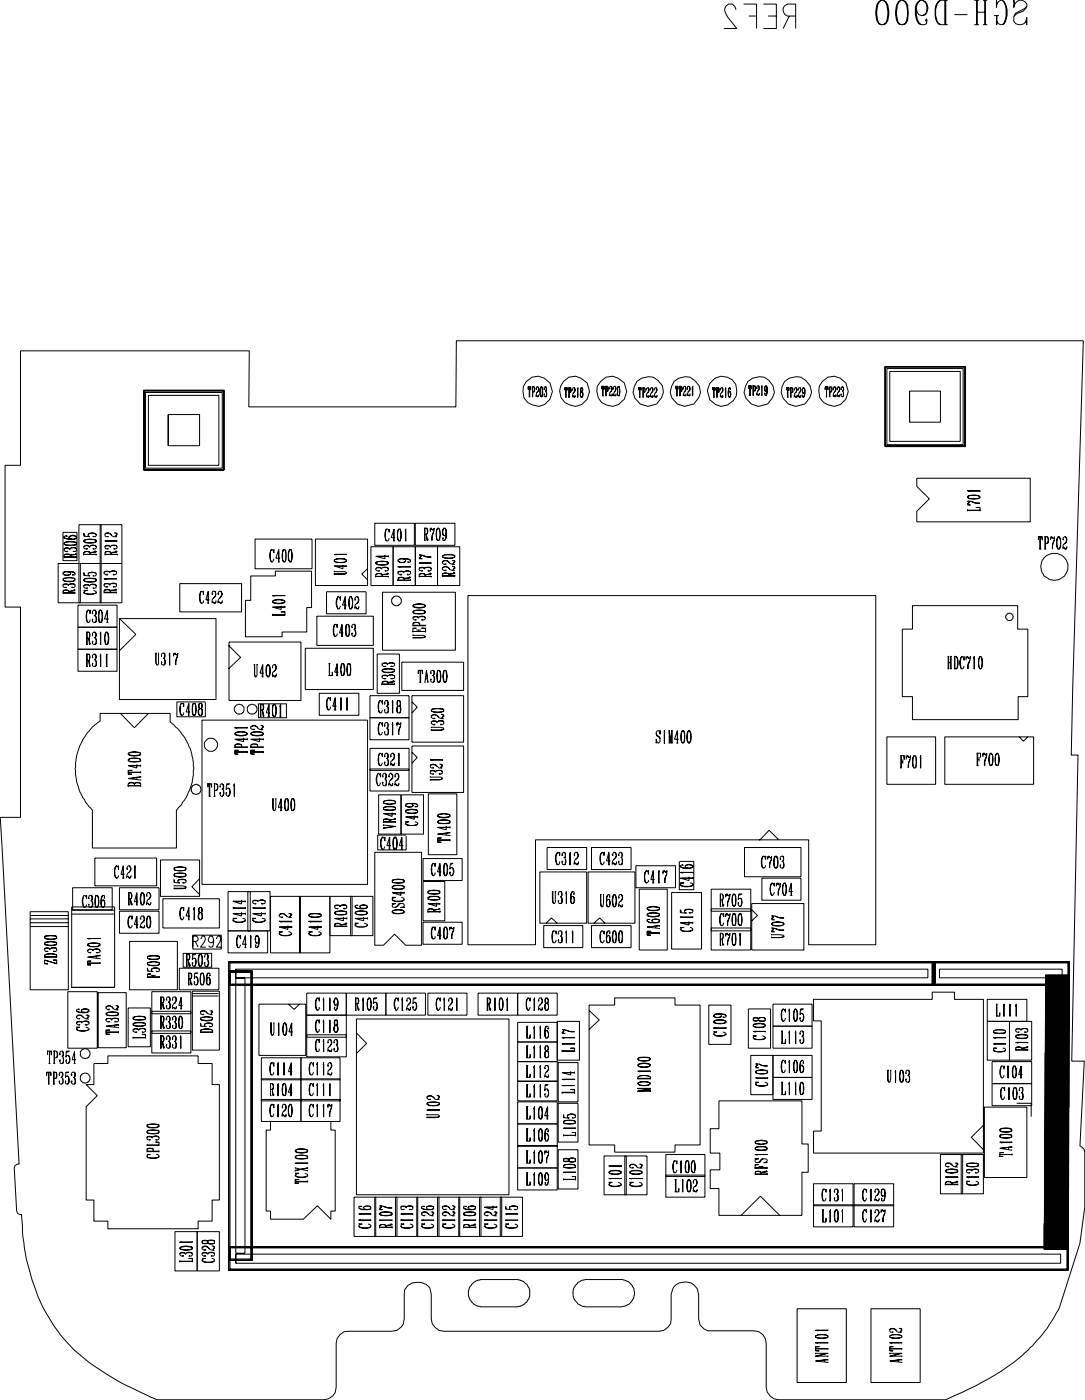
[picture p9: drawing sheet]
<svg xmlns="http://www.w3.org/2000/svg" width="191mm" height="247mm" viewBox="0 0 191 247" stroke-linecap="round" stroke-linejoin="round" font-family="sans-serif">
<g fill="none" stroke="#000" stroke-width=".18">
<path d="M129.8 1.7l-.2-.6-.4-.4h-.7a1.09 1.09 0 0 0-.5 1.6l.3 .7 1.7 2h-2.3M131.2 .7h2.3v4.3M132.1 2.8h1.4M134.6 .7h2.3v4.3h-2.3M135.5 2.8h1.4M139.2 2.8l-1.1 2.2M140.4 2.8h-1.5a1.11 1.11 0 0 1-.8-1 1.11 1.11 0 0 1 .8-1.1h1.5v4.3M155.4 0a2.61 2.61 0 0 0-.7 2.6l.3 1.4 .4 .4M155.8 0l.5 .3a3.9 3.9 0 0 1 0 3.9l-.5 .2-.8-.2a3.9 3.9 0 0 1 0-3.9l.4-.3a1.04 1.04 0 0 1 1 .9 4.2 4.2 0 0 1-.3 3.3l-.3 .2M158.9 0a2.61 2.61 0 0 0-.8 2.6l.4 1.4 .4 .4M159.3 0l.5 .3 .3 .6v2.7l-.3 .6-.5 .2-.8-.2a3.9 3.9 0 0 1 0-3.9l.4-.3a1.04 1.04 0 0 1 1 .9 4.2 4.2 0 0 1-.3 3.3l-.3 .2M161.6 1.5l.2 .7a.91 .91 0 0 0 .9 .6 .91 .91 0 0 0 .8-.6 1.4 1.4 0 0 0-1.1-2.2l-.4 .3a3.1 3.1 0 0 0-.2 3.5 1.11 1.11 0 0 0 1.6 .4v-.9l-.1 .3 .1 .2"/>
<path d="M162.4 0a2.25 2.25 0 0 0-.8 2.6 2.06 2.06 0 0 0 1 1.8M162.7 0a1.68 1.68 0 0 1 .4 2.6l-.4 .1M165.9 0a3.2 3.2 0 0 0-.3 4.2l.3 .2M165.9 0a1.87 1.87 0 0 0-.9 1.6 3.2 3.2 0 0 0 .5 2.6l.4 .2h1.3M165.9 0h1.3M166.7 0v4.4M166.8 0v4.4M168.4 2.6h2.3M171.9 4.4h.8M171.9 0h.8M172.3 0v4.4M172.4 2.2h1.3"/>
<path d="M172.4 0v4.4M173.4 4.4h.8M173.4 0h.8M173.7 0v4.4M173.8 0v4.4M175.3 2.7h.9M175.8 2.7v1.7M175.9 .7l-.1 .6v-1.3l.1 .7 .2-.4 .4-.3a1.02 1.02 0 0 1 1 1.1 3.7 3.7 0 0 1-.4 3.1l-.6 .2-.4-.2-.2-.4M175.9 2.7v1.7M176.8 0l.2 .3a4.3 4.3 0 0 1 0 3.9l-.2 .2M179 .7l-.2-.7v1.3a1.16 1.16 0 0 1 1.1-1.3 1.16 1.16 0 0 1 1.2 1.1l-.1 .4-.5 .5-1 .3-.7 .6M181.1 1.1a5.2 5.2 0 0 1-1.9 1.2l-.4 .6v.9a1.23 1.23 0 0 0 1.4 .5 1.23 1.23 0 0 0 .9-1.2v1.3l-.1-.6"/>
<path d="M3.6 61.9h40.4l-.1 9.9h36.5l.1-11.6h110.6l-2.1 73.1h1.2l-1.1 54h2.2l-.8 15 .4 .2 .4 .5 .1 .5v9.6l-.9 6.3-3.6 11.3a26.3 26.3 0 0 1-6.5 8.5 52 52 0 0 1-13.6 7.9h-29.4a2.33 2.33 0 0 1-2.2-2.2v-7.8a2.17 2.17 0 0 0-2.2-2.2h-8.1l-.7-.3-.7-.7-.3-1.1v-4.3a2.44 2.44 0 0 0-2.4-2.2 2.44 2.44 0 0 0-2.4 2.2v4.3a2.15 2.15 0 0 1-2.1 2.2h-38a2.33 2.33 0 0 1-2.2-2.2v-4.3a2.18 2.18 0 0 0-2.7-2.1 2.03 2.03 0 0 0-2.1 2.1v4.3a2.16 2.16 0 0 1-2.2 2.2h-7.6a2.17 2.17 0 0 0-2.2 2.1v7.8a2.17 2.17 0 0 1-2.1 2.2h-29.5l-1-.4a53.1 53.1 0 0 1-13.5-8.3 28.6 28.6 0 0 1-7.5-12.5 39.1 39.1 0 0 1-1.7-7.6l-.2-3.9-.7-.2-.2-.4-.4-7.6 .1-.4 .4-.3h.4l-3.4-61.2h3.6v-37.1h-2.7v-25.1h2.7zM25.3 68.9h14.2v14.1h-14.2zM25.4 69h14v13.9h-14zM25.4 68.9h14.1v14.1h-14.1zM25.7 69.3h13.5v13.3h-13.5zM26.2 69.8h12.4v12.3h-12.4zM29.7 73.2h5.5v5.5h-5.5zM29.7 73.2v5.5M92.8 67.3a2.59 2.59 0 0 1 4.2 .3 2.73 2.73 0 0 1-1.9 4.1l-1.1-.2-.9-.4a2.78 2.78 0 0 1-.3-3.8zM93.2 68.8v-.5v.5M93.2 68.3h.4v.5v-.5M93.3 70h.2"/>
<path d="M93.4 68.3v1.7M93.9 70h.1M93.9 68.3h.3M94 70v-1.7v1.7M94.2 68.3v.9M94.2 68.3l.1 .8-.3 .1M94.6 69.8l.2 .2 .3-.2M94.6 68.6v.2v-.4l.3-.1 .2 .5-.5 .6-.1 .6M94.6 69.8l-.1 .1M94.9 68.3l.1 .6-.3 .4M95.1 69.6l-.1 .4h-.2l-.2-.2M95.5 68.3a1.44 1.44 0 0 0 .1 1.7l.1-.7-.1-1-.3 .3v1.1l.2 .3"/>
<path d="M95.6 68.3v1.7M96 68.6v.2v-.4l.2-.1a.48 .48 0 0 1 0 .7M96.2 68.3l.2 1.6-.2 .1h-.2v-.5v.2M96.3 69.2l.1 .5-.2 .3M99.4 67.3l.9-.7 1.2-.2 1 .3 1.1 .9a2.72 2.72 0 0 1-2.1 4.1 2.69 2.69 0 0 1-2.6-3.5zM99.7 68.4l-.1 .5v-.5h.5v.5l-.1-.5M99.7 70.1h.2M99.8 68.4v1.7v-1.7M100.3 70.1h.2M100.3 68.4h.3M100.3 68.4v1.7M100.4 68.4v1.7"/>
<path d="M100.6 68.4v.9M100.6 68.4l.2 .5-.1 .3-.3 .1M101 68.8v-.3l.3-.1 .1 .2v.4a1.12 1.12 0 0 0-.4 1.1M101.3 68.4l.1 .5-.3 .5M101.4 69.7v.4l-.3-.2M101.4 69.9v.1l-.3-.1-.1 .1M101.9 68.5l.1 1.6v-1.7l-.1 .3M102.5 69.2l-.1 .3 .1 .6M102.5 68.4l-.1 .3 .1 .5 .3-.3-.1-.4-.2-.1v.8M102.6 69.2l.2 .3-.2 .6M102.6 68.4v.8l.2 .1v.7l-.2 .1-.2-.1v-.7l.1-.1M106 67.3l.9-.7 1.2-.2a2.66 2.66 0 0 1 2.2 3.7 2.66 2.66 0 0 1-4.2 1 2.65 2.65 0 0 1-.1-3.8z"/>
<path d="M106.1 68.7v-.5v.5M106.1 68.2h.5v.5v-.5M106.2 69.9h.3M106.3 68.2v1.7M106.4 68.2v1.7M106.8 69.9h.2M106.8 68.2h.3M106.9 69.9v-1.7v1.7M107.1 68.2v.9M107.1 68.2l.1 .8-.3 .1M107.6 69.7h.4M107.6 68.5v.2v-.4l.2-.1 .2 .5-.4 .6-.1 .6"/>
<path d="M107.6 69.7l-.1 .1M107.8 68.2l.1 .7-.2 .3M108 69.5l-.1 .4-.3-.2M108.3 68.5v.2v-.4l.2-.1 .2 .5-.4 .5-.1 .7M108.5 68.2l.1 .7-.3 .3M108.7 69.5l-.1 .4h-.2l-.1-.2M108.7 69.7l-.5 .1M109.1 68.2l-.2 .3v1.1l.2 .3 .2-.1 .1-.6-.1-.9-.2-.1-.2 .3v1.1l.2 .3M109.2 68.2v1.7M112.3 67.3a2.62 2.62 0 0 1 3.5-.4 2.62 2.62 0 0 1 .9 3.3l-.9 1.1a2.74 2.74 0 0 1-4.1-2l.2-1.1zM112.7 68.9v-.5v.5M112.7 68.4h.4v.5l-.1-.5"/>
<path d="M112.8 70.1h.1M112.9 68.4v1.7v-1.7M113.4 70.1h.1M113.4 68.4h.2M113.4 70.1v-1.7v1.7M113.6 68.4l.2 .4-.2 .5M113.6 68.4l.2 .2v.6l-.4 .1M114 68.8l.2-.4 .3 .2a1.08 1.08 0 0 1-.5 1v.5M114 68.8h.1M114.3 68.4l.2 .5-.3 .5M114.5 69.7l-.1 .4-.3-.2M114.5 69.9l-.1 .1-.3-.1-.1 .1"/>
<path d="M114.7 68.8l.2-.4 .3 .1a1.12 1.12 0 0 1-.5 1.1v.5M114.7 68.8h.1M115 68.4l.2 .2v.4l-.3 .4M115.2 69.7v.4h-.2l-.2-.2M115.2 69.9l-.1 .1-.3-.1-.1 .1M115.5 69.9l.2 .1 .2-.1M115.5 68.8v-.3l.2-.1 .2 .5-.4 .6-.1 .6M115.5 69.9l-.1 .1M115.7 68.4l.1 .6-.2 .4M115.9 69.7l-.1 .4h-.1l-.2-.2M118.9 67.3a2.7 2.7 0 0 1 4.4 .8l.3 1.2-.4 .9-.8 1.1-1.6 .4a2.67 2.67 0 0 1-2.3-1.6 2.67 2.67 0 0 1 .4-2.8zM119.2 68.7v-.5v.5"/>
<path d="M119.2 68.2h.4v.5v-.5M119.2 69.9h.3M119.4 68.2v1.7v-1.7M119.8 68.2h.4M119.9 68.2v1.7M120 68.2v1.7h-.2M120.2 68.2v.9M120.2 68.2a.54 .54 0 0 1-.2 .9M120.6 68.5v.2v-.4l.3-.1 .1 .5-.3 .5-.2 .7M120.9 68.2v.7l-.2 .3M121 69.5l-.1 .4h-.1l-.1-.2M121 69.7l-.5 .1"/>
<path d="M121.3 68.5v.2v-.4l.2-.1 .2 .2v.5a1.08 1.08 0 0 0-.4 1M121.5 68.2l.2 .5-.3 .5M121.7 69.5l-.1 .4-.2-.2M121.7 69.7l-.4 .1M122.1 68.3l.1 1.6v-1.7l-.1 .2M125.2 67.7a2.62 2.62 0 0 1 4.6 .1 2.77 2.77 0 0 1-2.6 3.9l-1-.3-1-.8-.4-1.7zM125.7 68.9v-.5v.5M125.7 68.4h.4v.5v-.5M125.8 70.1h.2M125.9 68.4v1.7M126 68.4v1.7M126.4 70.1h.2"/>
<path d="M126.4 68.4h.3M126.5 70.1v-1.7v1.7M126.7 68.4v.9M126.7 68.4l.1 .8-.3 .1M127.1 68.8l.1-.4 .3 .1a1.12 1.12 0 0 1-.4 1.1v.5M127.1 68.8h.1M127.3 68.4l.2 .2v.4l-.3 .4M127.5 69.7v.4h-.2l-.1-.2M127.5 69.9l-.1 .1-.2-.1-.1 .1M127.9 70.1h.2M128 68.5v1.6v-1.7l-.1 .4M128.7 68.4l-.2 .4v1.1l.2 .2 .2-.2v-.6l-.2-.3"/>
<path d="M128.9 68.7l-.1-.3a1.21 1.21 0 0 0-.1 1.7l.2-.1v-.4v-.4l-.2-.2-.2 .5M131.9 67.3a2.66 2.66 0 0 1 4 .1 2.66 2.66 0 0 1-.5 3.9l-1.6 .4a2.67 2.67 0 0 1-2.3-1.6 2.67 2.67 0 0 1 .4-2.8zM132.1 68.6v-.5v.5M132.1 68.1h.4v.5v-.5M132.2 69.8h.2M132.3 68.1v1.7M132.8 69.8h.1M132.8 68.1h.3M132.9 69.8v-1.7v1.7M133.1 68.1v.9M133.1 68.1l.2 .3-.1 .5-.3 .1M133.5 68.4v.2v-.2l.1-.3a.48 .48 0 0 1 .4 .5 .48 .48 0 0 1-.4 .4l-.1 .8"/>
<path d="M133.8 68.1l.1 .6-.3 .3M134 69.4l-.1 .4h-.2l-.1-.3M134 69.5l-.1 .2h-.2l-.1-.2-.1 .1M134.3 69.8h.2M134.4 68.2v1.6v-1.7l-.1 .3M135.1 68.1l-.2 .3v.5l.2 .2M135.2 68.1a1.75 1.75 0 0 1-.1 1.7M135.3 68.6l-.1 .4-.1 .1-.2-.2v-.5l.2-.3 .2 .3v1l-.1 .3-.1 .1-.2-.1v-.3v.1M138.4 67.3a2.78 2.78 0 0 1 4.5 .8l.3 1.2-.4 .9-.8 1.1-1.6 .4a2.73 2.73 0 0 1-2-4.4zM138.7 68.9v-.5v.5M138.7 68.4h.5v.5v-.5M138.8 70.1h.3"/>
<path d="M138.9 68.4v1.7M139 68.4v1.7M139.4 70.1h.2M139.4 68.4h.4M139.5 70.1v-1.7v1.7M139.8 68.4v.9M139.8 68.4v.8l-.3 .1M140.2 69.9l.2 .1 .2-.1M140.2 68.8v-.3l.2-.1 .2 .5-.4 .6-.1 .6M140.2 69.9l-.1 .1M140.4 68.4l.1 .6-.2 .4M140.6 69.7l-.1 .4h-.1l-.2-.2"/>
<path d="M140.9 68.8v-.3l.2-.1 .2 .5-.4 .5-.1 .7M141.1 68.4l.1 .6-.3 .4M141.3 69.7l-.1 .4h-.2l-.1-.2M141.3 69.9l-.1 .1h-.2l-.1-.1-.1 .1M141.7 68.4l-.2 .3v.5l.2 .3M141.8 68.4a1.75 1.75 0 0 1-.1 1.7M142 68.9l-.3 .6-.2-.3v-.5l.2-.3 .3 .3v1l-.3 .4-.2-.1v-.3v.2M145 67.3a2.59 2.59 0 0 1 4.2 .3 2.72 2.72 0 0 1-2 4.1l-1.1-.2-.8-.4a2.78 2.78 0 0 1-.3-3.8zM145.6 68.3l-.1 .5v-.5h.6v.5l-.1-.5M145.7 70h.2M145.8 68.3v1.7v-1.7M146.4 68.3v1.7"/>
<path d="M146.6 68.3l.1 .3-.1 .6M146.6 68.3l.1 .1v.6l-.3 .2M146.6 68.3h-.3v1.7h.2M147 68.6v.2v-.4l.2-.1 .2 .1v.5l-.4 .6v.5M147.2 68.3l.2 .5-.2 .5M147.4 69.6l-.1 .4-.2-.2M147.4 69.8l-.1 .2-.2-.2-.1 .1M147.7 68.6v.2v-.4l.1-.1 .3 .1a1.12 1.12 0 0 1-.4 1.1v.5M147.9 68.3l.2 .5-.3 .5M148.1 69.6l-.1 .4-.2-.2M148.1 69.8l-.1 .2-.2-.2-.1 .1M148.4 68.6v.2v-.4l.1-.1 .3 .1v.5l-.3 .1"/>
<path d="M148.6 68.3a.48 .48 0 0 1 0 .7l.2 .3v.7h-.3l-.1-.1v-.4v.2M148.8 69.2v.7l-.2 .1M156.1 64.7h14.2v14.1h-14.2zM156.1 64.7h14.1v14.1h-14.1zM156.2 64.8h14v13.9h-14zM156.4 65.1h13.5v13.4h-13.5zM157 65.6h12.4v12.3h-12.4zM160.4 69h5.5v5.5h-5.5zM160.4 69v5.5M10.3 99.5h3.9v6.9h-3.9zM11.1 94h2.5v5h-2.5zM11.3 97.9h1.1"/>
<path d="M11.3 97.9l.4-.1 .6 .1 .1 .4M11.3 96.9a.79 .79 0 0 1 1 0l.3-.2h.7a.41 .41 0 0 1 0 .7h-.4h.2M11.3 95.9l.4-.2h1.4h.3l.1 .2M11.3 96l.4 .3h1.4l.3-.1 .1-.3a1.76 1.76 0 0 0-1.8-.2h-.2l-.2 .3a2.53 2.53 0 0 0 2.2 0M11.3 94.9a2.53 2.53 0 0 0 2.2 0M11.3 97.9v.6M11.3 98.3h2.2M11.3 98.4h2.2M11.6 94.6h.3h-.3l-.3 .1v.2a2.35 2.35 0 0 0 2.1 .2l.1-.2a.76 .76 0 0 0-.7-.4 .76 .76 0 0 0-.7 .4l.6 .3M12.1 94.8a1.03 1.03 0 0 1 1.4 0M12.3 97.1v-.2a.61 .61 0 0 0-1 0l.2 .5h.5h-.3M12.5 96.8a.83 .83 0 0 1 1 .1"/>
<path d="M12.5 98l-.1 .1M13.2 97.8l.3 .1-1 .1M13.3 97.8l.1 .1-.9 .1M13.5 98.2v.3M13.9 92.6h3.9v6.9h-3.9h3.9v6.9h-3.9zM14.8 97.5l.4-.1 .7 .1M14.8 97.5l.2-.1h.6l.3 .1v.4M14.8 96.5a.79 .79 0 0 1 1 0l.2-.2h.8a.34 .34 0 0 1 0 .5h-.4h.2M14.8 95.5l.4-.3h1.4l.3 .1 .1 .2M14.8 95.6l.4 .2h1.4l.4-.3a1.76 1.76 0 0 0-1.8-.3l-.4 .3a1.93 1.93 0 0 0 2.1 .2l.1-.1M14.8 97.5v.5M14.9 94.6l-.1-.5v.5l1.1 .1-.4-.1v-.2a.93 .93 0 0 1 1.5 0l-.2 .3h-.4h.2"/>
<path d="M15.5 94.4l.4-.3h.7l.4 .3M15.8 96.7v-.2a.61 .61 0 0 0-1 0l.1 .3h.6h-.3M16 96.3a.82 .82 0 0 1 1 .2M16 97.6l-.1 .1M16.6 97.3l.4 .1-1 .2M16.8 97.3v.1l-.8 .2M17 97.9h-2.2h2.2M17 97.8v.2M17.7 92.6h3.8v6.9h-3.8zM17.7 99.5h3.8v6.9h-3.8zM18.5 97.5l.4-.1 .6 .1M18.5 97.5l.2-.1h.6l.2 .1v.4"/>
<path d="M18.5 97.9h2.1h-2.1M18.5 96.5a.7 .7 0 0 1 1 0l.2-.2h.8a.37 .37 0 0 1 .1 .5 .37 .37 0 0 1-.5 0h.2M18.5 94.3l.2-.2h.6l.4 .5M18.5 97.5v.5M18.6 95.5h2h-2.1l.4 .1M18.9 94.7h.2h-.4l-.2-.1v-.3l.2-.2a.7 .7 0 0 1 1 .5l.4 .1h.5M19.5 96.7a.44 .44 0 0 0-.6-.5 .44 .44 0 0 0-.3 .6h.5h-.2M19.6 96.3a.75 .75 0 0 1 1 .2M19.6 97.6l-.1 .1M20.1 94.1h.5v.3l-.2 .2M20.4 97.3l.2 .1-1 .2M20.4 94.1l.2 .1-.2 .4 .1 .1"/>
<path d="M20.5 97.3v.1l-.9 .2M20.6 95.4v.2M20.6 97.8v.2M45 95.2h10v5.2h-10zM47.9 97a2.38 2.38 0 0 0 0 2.2M48.2 97.4l.1 .2v-.6l-.1 .4-.1-.4-.3 .1a2.06 2.06 0 0 0-.1 1.8l.2 .3h.2l.2-.6M49 99.2h.3M49.4 98.5h-.7l.5-1.5v2.2M50.1 97a1.73 1.73 0 0 0-.3 1.8l.3 .4 .3-.2v-.2v-1.4v-.3l-.2-.1-.3 .1-.1 .3v1.4l.3 .4M50.2 97a2.44 2.44 0 0 1 0 2.2M51.1 97l-.2 .4v1.4l.2 .4h.2l.3-1.3-.2-.8-.3-.1a2.44 2.44 0 0 0 0 2.2M51.3 97l.2 .4v1.4l-.2 .4"/>
<path d="M55.6 95.2h9.2v8.2h-9.2zM59 98.9a2.33 2.33 0 0 1 2.1 0M59 99l.4 .3h1.3l.4-.3v-.1l-.4-.3h-1.3l-.4 .2v.2a2.33 2.33 0 0 0 2.1 0M59 97.9h2.1h-2.1h.4M59.1 100h2M60.5 99.7v.7l-1.5-.5h2.1M61.1 97.8v.1M61.1 99.8v.3M65.4 96.5h3.9v6.9h-3.9zM66.1 92.4h7v3.9h-7zM66.3 99.3l.4-.2h1.4l.4 .2M66.3 99.5l.4 .2h1.4l.4-.2v-.2l-1.2-.3-.8 .2-.2 .1v.2a2.53 2.53 0 0 0 2.2 0"/>
<path d="M67.9 97.9v.7l-1.6-.4h2.2M68.2 93.4v.1a2.06 2.06 0 0 0-.1 1.7l.1 .3M68.5 98v.4M68.6 93.6l-.3-.2-.2 .1-.2 1.1 .1 .6 .2 .3 .3-.1 .2-.4M68.7 93.4v.6zM69.3 96.5h4v6.9h-4zM69.3 95.5h.3M69.4 93.6v1.9M69.7 94.9h-.7l.5-1.5v2.1M70.2 98.9a2.14 2.14 0 0 1 2.2 .1M70.2 99l.7 .3 .7-.3M70.4 93.4l-.3 .4v1.3l.3 .4h.1l.3-1.2-.2-.8-.2-.1a2.29 2.29 0 0 0 0 2.1"/>
<path d="M70.5 93.4l.2 .4v1.3l-.2 .4M71 98.6l.5 .2 .1 .2-.3 .3h-.8l-.3-.3v-.1l.3-.3h1.4l.4 .2 .1 .2-.1 .2h-.4h.3M71.5 95.5h.1M71.6 93.5v2v-2.1l-.1 .4M72.4 100v.1M73.3 96.5h3.9v6.9h-3.9zM73.3 92.4h6.9v3.9h-6.9zM73.9 98.6h.6M74 99.4h2.1h-2.2l.5 .1M74.3 98.2l-.3 .3 .2 .1-.3-.1 .4-.3v-.2l-.4-.1 1.4 .4h.8M74.5 98l.6 .3 1 .1M74.8 95.4h.3"/>
<path d="M74.8 93.2h.4M74.9 93.2v2.2M75 93.2v2.2M75.1 94.3l.1 .1M75.2 94.4l.2 1 .1-.3M75.2 94.4l.2 .9 .1-.1M75.2 93.2l.2 .3v.6l-.2 .2M75.2 93.2l.2 .2 .1 .5-.1 .3-.4 .1M75.9 93.2v.7M76.1 99.3v.2M76.3 93.6l-.2-.2-.2 .1 .1-.3 .3 .4h.2l.1-.4-.4 1.4v.8M76.5 93.9l-.3 .5v1"/>
<path d="M77.2 96.5h3.9v6.9h-3.9zM77.3 93.2a2.31 2.31 0 0 0-.2 2.1l.2 .1a1.73 1.73 0 0 0 .3-1.8l-.3-.4-.3 .4v1.4l.3 .4M77.3 93.2a2.48 2.48 0 0 1 0 2.2M78 99.2l.3-.2a.74 .74 0 0 1 1 .4M78 98.1l.5-.2h1.3l.4 .2M78 98.3l.5 .2h1.3l.4-.1v-.3l-1.1-.2-.9 .1-.2 .1v.2a2.53 2.53 0 0 0 2.2 0M78.4 93.2l-.3 .4v.7l.3 .3M78.5 99.6h.2h-.2l-.5-.2 .3-.4h.6l.2 .1a.91 .91 0 0 0 1.1 .5M78.5 93.2a2.11 2.11 0 0 1-.1 2.2M78.7 94l-.2 .5-.1 .1a.79 .79 0 0 1 .1-1.4l.2 .4v1.3l-.2 .4-.1 .1-.3-.1v-.4v.2M79.7 100l.5 .1v.2l-.3 .3M79.7 99h.5v.2l-.3 .3"/>
<path d="M79.9 100l.3 .1-.3 .5 .2 .1M79.9 99h.3l-.3 .5 .2 .1M161.7 84.4h20v7.7h-20v-1.8l2.2-2.2-2.2-2.2zM170.7 90.1h2.2h-2.2M170.7 87.7l.4-.2h1.3l.5 .2M170.7 87.8l.4 .3h1.3l.3-.1 .2-.3a1.94 1.94 0 0 0-2.2 0 1.84 1.84 0 0 0 2 .2l.2-.1M170.7 89.9v.4M170.7 89.2h.6M170.8 86.7h2.1M170.9 89.1l.2 .1M171 88.6l-.2 .3 .1 .2M171.3 88.5l.7 .3h.9h-.6l-1-.3h-.6l.3 .1-.3 .3 .2 .2"/>
<path d="M172.9 89.6h-.7h.7v.7M172.9 86.6h-2.2l.4 .2M172.9 86.5v.3M183.2 95.3v-.6v.6M183.2 94.7h.7v.6l-.1-.6M183.3 96.9h.4M183.4 94.7v2.2M183.5 94.7v2.2M184.2 94.7h.5M184.2 96.9h.3M184.4 96.9v-2.2v2.2M184.7 94.7l.2 .3v.7l-.2 .2"/>
<path d="M184.7 94.7l.3 .5-.1 .6-.5 .1M185.3 94.7v.6M185.4 95l.2-.3 .3 .4 .1-.4v.6l-.3 .6-.1 1v-.8l.4-.8M185.4 95l.2-.1 .2 .2M185.4 95l-.1 .2M186.7 94.7l-.3 .5v1.3l.3 .4h.1l.3-.4v-1.3l-.3-.5h-.1a2.44 2.44 0 0 0 0 2.2M186.8 94.7a2.44 2.44 0 0 1 0 2.2M187.5 95.2v.1v-.3l.3-.3 .3 .2 .1 .3-.2 .6-.5 .5v.6M187.9 94.7l.2 .3v.6l-.3 .4M188.2 96.4l-.1 .5h-.2l-.3-.3M188.2 96.6l-.2 .2-.4-.2-.1 .1M11.1 104.4l.3-.2h.6l.1 .2"/>
<path d="M11.1 104.4l.1-.2 .5-.1 .3 .1 .1 .4M11.1 103.3a.7 .7 0 0 1 .9 0l.6-.3 .6 .1v.4l-.1 .2h-.5h.3M11.1 102.3a2.33 2.33 0 0 1 2.1 0M11.1 102.3a1.77 1.77 0 0 0 1.8 .3l.3-.1v-.2a1.44 1.44 0 0 0-1.7-.3l-.3 .1-.1 .2 .4 .3h1.4l.3-.3M11.1 101.2a2.08 2.08 0 0 1 1.9-.2l.2 .2M11.1 101.2l.4 .3h.6l.4-.3M11.1 104.4v.4M11.1 104.6h2.1M11.1 104.7h2.1M11.8 100.9l.6 .2v.3a.86 .86 0 0 1-1.3-.2l.4-.3h1.2l.5 .2v.1v.3h-.5h.3M12 103.4v-.3h-.8l-.1 .4 .3 .2h.3h-.2M12.2 103.1h.9l.1 .2"/>
<path d="M12.2 104.4l-.1 .1M13 104.1l.2 .1-1 .2M13.1 104.1l.1 .1-1 .2M13.2 104.5v.3M13.8 110.7h6.8v3.9h-6.8zM13.8 114.6h6.8v3.9h-6.8zM13.8 106.8h6.8v3.9h-6.8zM14.8 104.6a2.43 2.43 0 0 0 2.2 0M14.8 103.4h1a.79 .79 0 0 1 1.2 0l-.1 .4h-.5h.2M14.8 102.3a2.53 2.53 0 0 1 2.2 0M14.8 102.4a2.35 2.35 0 0 0 2.1 .2v-.4l-.3-.1h-1.4l-.4 .2 .1 .3 .3 .1h1.4l.3-.1 .1-.2M14.8 104.2h.7z"/>
<path d="M14.9 101.6l-.1-.5v.5l1.1 .1-.3-.1-.1-.3a.93 .93 0 0 1 1.5 0l-.2 .4h-.4h.2M15.2 113.8h.3M15.2 111.6h.5M15.2 117.6h.3M15.2 115.4h.5M15.3 111.6v2.2M15.3 115.4v2.2M15.4 111.6v2.2M15.4 115.4v2.2M15.5 107.7a2.05 2.05 0 0 0-.1 1.8l.1 .4M15.5 101.3l.4-.2h.7l.4 .2M15.5 112.7h.1"/>
<path d="M15.5 116.5l.1 .1M15.6 112.7l.2 1.1 .1-.4M15.6 112.7l.2 1 .1-.1M15.6 116.6l.2 1 .1-.3M15.6 116.6l.2 1 .1-.1M15.7 111.6v1.1M15.7 111.6l.2 .4-.1 .6-.4 .1M15.7 115.4v1.1M15.7 115.4l.2 .5-.1 .6h-.4M15.8 103.5v-.1l-.3-.2-.7 .2a.47 .47 0 0 0 .7 .4h-.3M15.9 108l-.3-.3a.48 .48 0 0 0-.3 .6l-.1 .7 .2 .8h.4l.1-.4M15.9 107.7v.6"/>
<path d="M16 103.3l.6-.1 .4 .2M16.3 112v.2v-.4l.4-.2a.6 .6 0 0 1 0 1h-.1M16.3 115.9v.2v-.4l.4-.3a.6 .6 0 0 1 0 1.1h-.1M16.3 108.1v.2v-.4l.4-.2a.6 .6 0 0 1 0 1h-.1M16.5 104.2l.4 .2v.3a2.1 2.1 0 0 1-1.8 .1l-.3-.2 .3-.3M16.7 111.6a.78 .78 0 0 1 0 1l.3 .2v.8l-.4 .2-.3-.2v-.4v.1M16.7 115.4a.78 .78 0 0 1 0 1.1l.3 .2v.8a.41 .41 0 0 1-.7 0v-.4v.1M16.7 107.7a.78 .78 0 0 1 0 1l.3 .2v.8l-.4 .2-.3-.2v-.4v.1M16.9 112.7a.81 .81 0 0 1-.2 1.1M16.9 116.6a.81 .81 0 0 1-.2 1M16.9 108.9a.81 .81 0 0 1-.2 1M17.7 107.7l-.3 .4v1.3l.1 .4 .3 .1a1.73 1.73 0 0 0 .2-1.8l-.1-.3-.2-.1a2.48 2.48 0 0 0 0 2.2"/>
<path d="M17.7 113.8h.1M17.7 117.6h.1M17.8 111.7v2.1v-2.2l-.1 .4M17.8 115.6v2v-2.2l-.1 .5M17.8 107.7l.2 .4v1.3l-.1 .4-.1 .1M18.3 104.2h1.2M18.3 104.2l.5-.2 .6 .1 .1 .4M18.3 103.2a.79 .79 0 0 1 1.1 0 .79 .79 0 0 1 1.2 0l-.1 .3-.5 .1h.1M18.3 101h1.1a.79 .79 0 0 1 1.2 0v.2l-.5 .3-.1-.1h.1M18.3 104.6h2.3M18.3 104.2v.5M18.3 104.5h2.3"/>
<path d="M18.5 102.2h2.1h-2.3l.5 .1M18.7 115.9l.2-.5v2.2M18.7 117.6h.2M18.8 111.6a2.31 2.31 0 0 0-.2 2.1l.3 .1a1.73 1.73 0 0 0 .2-1.8l-.1-.3-.2-.1a2.48 2.48 0 0 0 0 2.2M18.8 115.6v2M18.8 109.9h.3M18.9 111.6a2.48 2.48 0 0 1 0 2.2M19.2 109.3h-.8l.5-1.6v2.2M19.4 103.4l-.2-.4h-.7l-.2 .4 .3 .2h.4h-.2M19.4 101.2v-.2l-.4-.2-.7 .2v.2l.3 .2h.4h-.2M19.5 103h.9l.2 .2M19.5 100.9l.6-.1 .5 .2"/>
<path d="M19.5 104.3v.1M20.3 104l.3 .1-1.1 .2M20.4 104l.1 .1-1 .2M20.6 102.1v.2M20.6 104.5v.2M21.1 109.2l2.9 2.8-2.9 2.9v-5.7h17v14.3h-17v-8.6M27.4 115.3h.2M27.5 115.3v1.5l.2 .6 .3-.3v-1.8M27.5 115.3v1.8l.2 .3M27.9 115.3h.2M28.5 115.7v.2v-.4a.36 .36 0 0 1 .6-.1v.6l-.4 .2M28.9 115.3a.68 .68 0 0 1 0 .9l.3 .5-.1 .6h-.5l-.1-.5v.3"/>
<path d="M29.1 116.4v.8l-.2 .2M29.8 117.4h.2M29.9 115.4v2v-2.1l-.1 .4M30.6 115.3v.6M30.7 115.5l.2-.2 .3 .3 .2-.3-.4 1.3v.8M30.7 115.5l.2-.1 .2 .2M30.7 115.5l-.1 .2M31.3 115.9l-.3 .5-.1 1M31.7 103h10.9v5h-10.9zM35.5 104.4v.1a2.06 2.06 0 0 0-.1 1.7l.1 .3M35.9 104.7v.3v-.6v.3l-.1-.2h-.4l-.2 .6 .2 1.3h.4l.1-.4M36.6 106.5h.3"/>
<path d="M37 105.9h-.7l.4-1.5v2.1M37.4 104.8v.2v-.4l.2-.2 .4 .1v.1a.55 .55 0 0 1-.2 .8l-.4 .5v.6M37.8 104.4l.2 .2v.5l-.4 .5M38.1 106l-.1 .5h-.2l-.3-.3M38.1 106.2l-.2 .2-.4-.2-.1 .1M38.5 104.8v.2l-.1-.2 .3-.4 .3 .1 .2 .5-.2 .4a1.15 1.15 0 0 0-.6 1.1M39 104.4l.1 .6-.4 .6M39.2 106l-.2 .5-.4-.3M39.2 106.2l-.2 .2-.4-.2-.2 .1M40.3 113.9l2.1 2.1-2.1 2.1M40.4 113.3h12.7v10.3h-12.7zM44.2 101.7h4.4v-.9h6.4v6.4h-.9v4.4h-4.3v.8h-6.5v-6.4h.9z"/>
<path d="M44.7 117.3h.3M45.3 117.3h.2M45.3 117.3v1.9l-.1 .3-.3-.3v-1.9v1.9l.2 .3M46.2 119.5h.2M46.3 117.6v1.9M46.5 118.8h-.7l.6-1.5v2.2M47.2 117.3l-.2 .4v1.4l.2 .4h.2l.2-.4v-1.4l-.2-.4h-.2a2.44 2.44 0 0 0 0 2.2M47.4 117.3a2.44 2.44 0 0 1 0 2.2M48.1 117.7v.2v-.3l.2-.3a.67 .67 0 0 1 .5 .6 .67 .67 0 0 1-.5 .7l-.2 .2v.7M48.1 106.1a2.49 2.49 0 0 1 2.2 0M48.1 106.2a1.94 1.94 0 0 0 2.2 0v-.1a1.94 1.94 0 0 0-2.2 0 1.84 1.84 0 0 0 2 .2l.2-.1M48.1 108.3v.4"/>
<path d="M48.1 108.5h2.2M48.1 108.6h2.2M48.2 105.1h2.1h-2.2l.4 .1M48.5 117.3l.2 .3v.6l-.4 .4M48.7 118.9v.6h-.3l-.3-.3M48.7 119.2l-.1 .1-.5-.1v.1M49.6 106.9v.7l-1.5-.4h2.2M50.3 108h-.7h.7v.7M50.3 105v.2M50.3 107v.3M53.9 114.4h12v7.3h-12zM55.9 108.8h10v5.1h-10z"/>
<path d="M57.6 104.5h7v3.8h-7zM57.9 119.3h.7M57.9 117.1h.4M58.1 117.1v2.2v-2.2M58.6 119.3v-.6v.6M59 100.9h1.8l.3 .2-.3 .2h-1.8h1.8l.3-.1M59 100.7v.3M59 101.2v.3M59.1 110.2l-.1 .1a2.06 2.06 0 0 0 0 1.8l.1 .2M59.3 119.3h.3M59.5 110.5v.3v-.6v.3l-.3-.3-.2 .1-.2 .7 .2 1.2h.4l.1-.4M59.6 105.3a2.38 2.38 0 0 0 0 2.2"/>
<path d="M59.7 118.7h-.7l.5-1.6v2.2M60 105.6l-.3-.3a1.58 1.58 0 0 0 0 2.2l.2-.1 .2-.4M60.1 105.3v.7zM60.2 112.3h.3M60.4 117.1a1.65 1.65 0 0 0-.2 1.7v.4l.3 .1a1.65 1.65 0 0 0 .2-1.7v-.4l-.3-.1-.2 .2v1v.8l.2 .2M60.5 117.1l.2 .2v.8v1l-.2 .2M60.6 111.7h-.7l.4-1.5v2.1M60.7 107.5h.3M60.8 105.6v1.9M61.2 106.8h-.8l.5-1.5v2.2M61.3 110.2l-.2 .1-.1 .3v1.4l.1 .2 .2 .1a1.42 1.42 0 0 0 .3-1.7l-.1-.3-.2-.1-.2 .2-.1 1 .1 .8 .2 .1M61.3 110.2l.3 .4v1.4l-.3 .3"/>
<path d="M61.5 117.1a1.65 1.65 0 0 0-.2 1.7v.4h.5l.1-1.6-.1-.4-.2-.1-.3 .1v.4v1.2v.4l.2 .1M61.6 117.1l.2 .2 .1 .8-.1 1-.2 .2M61.8 105.3l-.3 1 .2 1.1 .2 .1 .3-.4v-1.4l-.3-.4h-.1l-.2 .4v1.4l.2 .4M61.9 105.3a2.48 2.48 0 0 1 0 2.2M62.1 110.6v.2l-.1-.2 .3-.4h.2a.68 .68 0 0 1 0 .9h-.1M62.5 110.2v.9l.2 .3a.67 .67 0 0 1-.2 .9 .44 .44 0 0 1-.5-.5h.2l-.1 .2M62.6 111.3l.1 .7-.2 .3M62.6 105.7v.3v-.4l.3-.3a.67 .67 0 0 1 .4 .6 .67 .67 0 0 1-.4 .7l-.3 .2v.7M63 105.3l.2 .3v.5l-.3 .5M63.3 107l-.1 .5h-.2l-.2-.3M63.3 107.2l-.2 .2h-.1l-.2-.2h-.2v.1M64.8 100.4l-1 .9 1 1"/>
<path d="M66.3 101.4l.4-.2 .7 .2M66.3 101.4l.2-.2h.6l.3 .2v.4M66.3 100.4l.2-.2h.6l.2 .2 .3-.3h.7a.34 .34 0 0 1 0 .6h-.4h.2M66.3 101.4v.5M66.5 115.4h4v7h-4zM67.3 100.5v-.1a.61 .61 0 0 0-1 0l.2 .3h.5h-.3M67.4 119.3h.9l.5-.2h.4l.4 .2-.1 .5h-.6h.3M67.4 118.3a2.49 2.49 0 0 1 2.2 0M67.4 118.4a2.28 2.28 0 0 0 2.1 .2v-.4l-.3-.1h-1.4l-.4 .2 .2 .3 .2 .1h1.4l.3-.1 .1-.2M67.4 117.2a.7 .7 0 0 1 .9 0 1.19 1.19 0 0 1 1.2-.1 .36 .36 0 0 1-.2 .5h-.4h.3M67.5 100.2l.2-.1a.67 .67 0 0 1 .8 .3M67.5 104.5h12.8v10.3h-12.8z"/>
<path d="M67.5 101.5l-.1 .1M68.2 101.2l.3 .1-1 .2M68.3 119.5v-.2l-.2-.1-.7 .1a.47 .47 0 0 0 .7 .5h-.3M68.3 117.4l-.1-.3h-.6l-.2 .3 .2 .2h.5h-.3M68.3 101.2v.1l-.8 .2M68.5 101.8h-2.2h2.2M68.5 101.7v.2M68.6 119.3l.6-.1 .4 .1M68.6 117.1a.94 .94 0 0 1 1 .1M70.2 102.1l.4-.2 .7 .2M70.2 102.1l.3-.2h.5l.3 .2v.3M70.2 101h1a.79 .79 0 0 1 1.2 0v.2l-.2 .2h-.4h.2"/>
<path d="M70.2 102.1v.4M70.4 100.1h2h-2.2h.4M70.9 116.9h10.9v5h-10.9zM71.2 101.2v-.2l-.3-.2-.7 .2v.2l.3 .2h.4h-.3M71.4 100.9l.6-.1 .4 .2M71.4 102.1l-.1 .1M72.2 101.8l.2 .2-1 .1M72.2 101.8v.2l-.8 .1M72.4 102.4h-2.2h2.2M72.4 102.3v.2M72.8 112.2h1.9l.4 .1-.4 .3h-1.9h1.6l.7-.2M72.8 111l.6-.1h-.6v.7"/>
<path d="M72.8 110l.5-.1 .7 .1M72.8 110l.3-.1h.7l.2 .1v.4M72.8 109a.7 .7 0 0 1 1 0 .73 .73 0 0 1 1.3 .2l-.3 .2h-.4h.2M72.8 108l.5-.2h1.3l.5 .2M72.8 108.1l.5 .2h1.3h.3l.2-.3a1.94 1.94 0 0 0-2.3 0 1.84 1.84 0 0 0 2.1 .2l.2-.1M72.8 106.9a2.49 2.49 0 0 1 2.3 0M72.8 107a1.94 1.94 0 0 0 2.3 0v-.1a1.95 1.95 0 0 0-2.3 0 1.84 1.84 0 0 0 2.1 .2l.2-.1M72.8 110v.5M72.8 112v.2M72.8 112.5v.2M72.8 110.4h2.3M72.8 110.5h2.3"/>
<path d="M73.4 111.2h.9M73.8 109.2l-.1-.3h-.7l-.2 .3 .3 .2h.3h-.1M73.9 118.3l-.1 .6v-.6h.7v.6v-.6M73.9 111.2v.3M73.9 101.4l.5-.2 .6 .2M73.9 101.4l.3-.2h.6l.2 .2v.4M73.9 101.8h2.2h-2.2M73.9 100.4l.1-.2h.8l.1 .2 .3-.3h.7a.37 .37 0 0 1 .1 .6 .37 .37 0 0 1-.5 0h.2M73.9 101.4v.5M74 108.9a.94 .94 0 0 1 1.1 .1M74.1 118.3v2.1M74.2 118.3v2.1"/>
<path d="M74.9 100.5a.45 .45 0 0 0-.6-.4 .45 .45 0 0 0-.3 .6h.5h-.1M75.1 111l-.7-.1h.7v.7M75.1 111.5h-2.3h2.3M75.1 100.2l.6-.1 .4 .3M75.1 110.3v.2M75.1 119.8h.3M75.1 101.5l-.1 .1M75.2 118.6l.3 1.8-.3-2.1-.2 2.1M75.8 101.2l.3 .1-1 .2M75.9 101.2v.1l-.8 .2M76 118.7v.2l.1-.5h.5v.7l-.4 .2M76.1 101.7v.2"/>
<path d="M76.4 118.3l.2 .3-.2 .7 .3 .5-.1 .6h-.5l-.1-.6v.2M76.6 119.4v.9l-.2 .1M77.3 118.3l-.1 .1-.1 .3v1.3l.1 .4h.2a1.65 1.65 0 0 0 .3-1.7l-.1-.3-.3-.1-.1 .2-.1 1 .1 .8 .1 .1M77.4 118.3l.3 .4v1.3l-.3 .4M78 101.3l.5-.1 .6 .1M78 101.3l.3-.1h.6l.2 .1v.4M78 100.2l.7-.1 .4 .1 .2 .3M78 101.3v.5M78.5 118.3a1.65 1.65 0 0 0-.3 1.7l.1 .4h.2a1.65 1.65 0 0 0 .3-1.7l-.1-.3-.2-.1-.2 .2-.1 1 .1 .8 .2 .1M78.5 100.7h.2a.39 .39 0 0 1-.6-.2 .39 .39 0 0 1 .4-.5 1 1 0 0 1 .9 .6l.8 .1M78.5 118.3l.2 .2 .1 .8-.1 1-.2 .1M79.2 101.3l-.1 .1"/>
<path d="M79.9 101.1l.3 .1-1 .1M80.1 101.1v.1l-.9 .1M80.2 101.7h-2.2h2.2M80.2 101.5v.3M82.5 105.1h72v61.7h-11.8v-18.5h-48.2v18.5h-12zM161 106.9h18.5v4.2h1.8v11.9h-1.7v4h-18.6v-4h-1.8v-11.9h1.8zM167.2 118.1h.2M167.2 115.9h.2M167.3 115.9v2.2M167.3 117h.4M167.6 118.1h.3M167.6 115.9h.3"/>
<path d="M167.7 115.9v2.2M167.8 115.9v2.2M168.3 115.9h.4M168.4 115.9v2.2M168.7 115.9a2.38 2.38 0 0 1 0 2.2M168.7 115.9a2.15 2.15 0 0 1 .2 1.9l-.2 .3h-.4M169.6 115.9a2.38 2.38 0 0 0 0 2.2M170 116.2l-.3-.3a1.58 1.58 0 0 0 0 2.2l.2-.1 .2-.4M170.1 115.9v.6zM170.4 115.9v.6M170.5 116.1l.2-.2 .3 .3 .2-.3-.5 1.7v.5v-.9l.4-.7M170.5 116.1l.2-.1 .2 .2"/>
<path d="M170.5 116.1l-.1 .2M171.8 118.1h.1M171.9 116v2.1v-2.2l-.1 .4M172.9 115.9l-.3 .4v1.3l.4 .5a1.73 1.73 0 0 0 .2-1.8l-.2-.4a1.89 1.89 0 0 0-.2 2.1l.1 .1M173 115.9l.2 .4v1.3l-.1 .4-.1 .1M17.7 125.9h12.3v1.6a10.6 10.6 0 0 1 3.9 10.5l-.7 1.8a12.2 12.2 0 0 1-2.1 3.2v6.7h-14.8v-6.7l-.6-.6-.8-1.2a6.1 6.1 0 0 1-1.1-2.2 11.7 11.7 0 0 1-.3-5.5l.6-1.9a11.8 11.8 0 0 1 2-3l1.6-1.3zM21.2 125.9l2.5 2.6 2.5-2.6M22.6 138.4l.3-.2h.6l.2 .2M22.6 138.4l.4-.3 .5 .1 .2 .2M22.6 136h.7h-.7v.7h.7l-.7-.1M22.6 136.3h2.2h-2.2M22.6 134.1l.4-.2h1.4l.4 .2"/>
<path d="M22.6 134.2l.4 .3h1.4l.3-.1 .1-.3a1.76 1.76 0 0 0-1.8-.2l-.4 .2a1.93 1.93 0 0 0 2.1 .2l.1-.1M22.6 133a2.49 2.49 0 0 1 2.2 0M22.6 133.1a2.28 2.28 0 0 0 2.1 .2l.1-.3a1.76 1.76 0 0 0-1.8-.2l-.4 .2a1.93 1.93 0 0 0 2.1 .2l.1-.1M22.6 138.4v.5M23.7 138.4l.2-.2h.7l.2 .2M23.7 138.4l.4-.3 .6 .1 .1 .7M23.7 138.4v.3M24.1 134.9v.7l-1.5-.5h2.2M24.1 137.3v.3M24.8 138.7h-2.2h2.2M24.8 135v.3M24.8 136.2v.3"/>
<path d="M24.8 137v.3M24.8 137.6v.2M24.8 137.2l-1.9 .2M24.8 137.1l-2.2 .3 2.2 .3M32.1 124.2h-.1a2.06 2.06 0 0 0-.1 1.8l.2 .3M32.4 124.4l-.3-.2h-.2l-.2 .7 .2 1.3h.4l.1-.4M32.4 124.2v.5M33.2 126.3h.2M33.2 124.3v2M33.5 125.7h-.7l.5-1.5v2.1M33.9 138.7a.9 .9 0 0 1 1.3 .1 .9 .9 0 0 1-.1 1.3 .79 .79 0 0 1-1 0l-.2-.1a.79 .79 0 0 1-.1-1zM34.2 124.2h-.2l-.1 .4v1.2l.1 .4 .3 .1a1.65 1.65 0 0 0 .2-1.7l-.1-.4h-.1l-.3 .1-.1 1 .1 .8 .2 .2"/>
<path d="M34.3 124.2h.1l.1 .4v1.2l-.1 .4-.1 .1M35.2 125.1l-.2 .3 .2 .9M35.2 124.2l-.2 .2 .2 .7h.3l.1-.2v-.7h-.4v.9M35.5 125.1l.1 .2v.8l-.1 .2M35.5 124.2l.1 .2-.1 .7 .2 .3v.4l-.1 .4-.4 .1a.73 .73 0 0 1 0-1.2M35.6 127.1h29.2v29h-29.2zM36.1 130.9a1.25 1.25 0 0 1 1.6-.5h.1a1.19 1.19 0 0 1 .5 1.6 1.19 1.19 0 0 1-1.5 .6 1.19 1.19 0 0 1-.7-1.5zM36.2 123.9h-5v2.6h5v-2.5M36.7 139v-.6v.6M36.7 138.4h.6v.6l-.1-.6M36.9 138.4v2.2M37 138.4v2.2"/>
<path d="M37.7 138.4h.5M38.2 138.4l.2 .2v.7l-.2 .2M38.2 138.4l.2 .4v.3l-.2 .4h-.4M38.9 138.8v.2l-.1-.2 .2-.4a.47 .47 0 0 1 .5 .4 .47 .47 0 0 1-.4 .5M39.2 138.4l.2 .1v.7l-.2 .1 .3 .3v.7l-.5 .3-.2-.5 .1-.2v.2M39.4 139.5l.1 .6-.3 .5M40 138.5l.5-.1h-.5l-.1 1 .2-.3 .5 .3v.8l-.3 .4h-.2l-.2-.3v-.4v.2M40.3 139.1l.2 .3a1.19 1.19 0 0 1-.2 1.2M41.3 138.5v2.1v-2.2l-.1 .4M41.4 132.4h.6h-.6v.7h.6l-.6-.1M41.4 131.5l.4-.2 .8 .2M41.4 131.5l.3-.2h.7l.2 .2v.3"/>
<path d="M41.4 129.5l.4-.3h1.4l.4 .3M41.4 129.6a1.94 1.94 0 0 0 2.2 0v-.1a1.94 1.94 0 0 0-2.2 0 1.85 1.85 0 0 0 2.1 .2l.1-.1M41.4 132.7h2.2M41.4 132.8h2.2M41.4 131.5v.5M41.4 131.8h2.2M41.4 131.9h2.2M41.6 128.5h2h-2.2l.4 .1M43 130.2v.7l-1.6-.4h2.2M43.6 128.3v.3M43.6 130.3v.4M43.6 131.8v.2"/>
<path d="M43.6 132.6v.3M43.9 124.5a.9 .9 0 0 1 1.1-.1 .9 .9 0 0 1 .3 1 .93 .93 0 0 1-.8 .6 .93 .93 0 0 1-.9-.5v-.7zM44.2 132.4h.7h-.7v.7h.7l-.7-.1M44.2 131.5l.5-.2 .7 .2M44.2 131.5l.3-.2h.8l.1 .2v.3M44.2 129.5l.5-.3h1.3l.4 .3M44.2 129.6a2.35 2.35 0 0 0 2.2 .1v-.2a1.76 1.76 0 0 0-1.7-.3l-.3 .1-.2 .3a2.53 2.53 0 0 0 2.2 0M44.2 128.3l.7-.2 .4 .2 .2 .3M44.2 131.5v.5M44.2 132.7h2.2M44.2 132.8h2.2M44.2 131.8h2.2"/>
<path d="M44.2 131.9h2.2M44.7 128.7h.2a.39 .39 0 0 1-.6-.1 .39 .39 0 0 1 .4-.6 1 1 0 0 1 .9 .6l.8 .2M45.6 124.2h4.9v2.5h-4.9zM45.8 130.2v.7l-1.6-.4h2.2M45.8 126.5h.3M45.8 124.3h.6M45.9 128l.5 .2v.2l-.3 .2M45.9 124.3v2.2M46 124.3v2.2M46.1 128l.3 .2-.3 .4 .2 .2M46.2 125.3l.1 .2M46.3 125.5l.1 1 .1-.3"/>
<path d="M46.3 125.5l.1 .9 .1-.1M46.4 124.3v1M46.4 124.3l.1 .4-.1 .6h-.4M46.4 130.3v.4M46.4 131.8v.2M46.4 132.6v.3M47.2 126.5h.4M47.4 124.6v1.9M47.6 125.8h-.6l.5-1.5v2.2M48.3 124.3l-.2 .4v1.4v.3l.3 .1a1.91 1.91 0 0 0 0-2.2 1.81 1.81 0 0 0-.2 2.1l.1 .1M48.4 124.3l.3 .4v1.4l-.3 .4M49.3 124.7l.2-.4v2.2"/>
<path d="M49.3 126.5h.3M49.4 124.5v2M56.3 122.4h7v3.9h-7zM57.9 123.1a2.05 2.05 0 0 0 0 2.2M58.3 123.5v.2v-.6v.4l-.4-.4a1.87 1.87 0 0 0 0 2.2 .48 .48 0 0 0 .4-.6M59 125.3h.3M59.4 124.7h-.7l.4-1.6v2.2M60 125.3h.2M60.2 123.3v2v-2.2l-.2 .5M61.1 123.6l.2-.5v2.2M61.1 125.3h.2M61.2 123.3v2"/>
<path d="M65.3 132.1h6.9v3.9h-6.9zM65.3 135.7h6.9v3.9h-6.9zM65.3 126.7h6.9v3.9h-6.9zM65.3 122.8h6.9v3.9h-6.9zM66.7 136.5a2.38 2.38 0 0 0 0 2.2M67 132.9a2.08 2.08 0 0 0 0 2.2M67 136.8l-.2-.3a1.58 1.58 0 0 0 0 2.2l.2-.1 .1-.4M67 127.5l-.1 .4a2.06 2.06 0 0 0 .1 1.8M67 123.6l-.1 .4a2.06 2.06 0 0 0 .1 1.8M67.1 136.5v.7zM67.4 133.3l-.4-.4a2.15 2.15 0 0 0-.1 2.2h.4l.2-.5M67.4 127.9l-.3-.4a.48 .48 0 0 0-.3 .6l-.1 .8 .2 .8h.4l.2-.5"/>
<path d="M67.4 124l-.3-.4a.48 .48 0 0 0-.3 .6l-.1 .8 .2 .8h.4l.2-.5M67.4 120.4l.4-.1 .7 .1M67.4 120.4l.2-.1h.6l.3 .1v.4M67.4 120.4v.5M67.5 132.9v.7zM67.5 123.6v.7zM67.5 127.5v.7zM67.6 136.9v.3l-.1-.3a.43 .43 0 0 1 .5-.4l.2 .7-.2 .3h-.2M67.9 133.4v.2a.36 .36 0 0 1 .1-.5 .36 .36 0 0 1 .5 .2l-.1 .5-.2 .1M67.9 128v.2a.36 .36 0 0 1 .1-.5 .36 .36 0 0 1 .5 .2l-.1 .5-.2 .2M67.9 124.1v.2a.36 .36 0 0 1 .1-.5 .36 .36 0 0 1 .5 .2l-.1 .5-.2 .2M68 136.5l.2 2-.2 .2h-.3l-.1-.1v-.5v.2"/>
<path d="M68.1 137.7l.1 .6-.2 .4M68.2 132.9l.2 .2v.7l-.2 .1 .3 .3v.7a.35 .35 0 0 1-.4 .2 .35 .35 0 0 1-.3-.4l.1-.2v.2M68.2 127.5l.2 .2v.7l-.2 .2 .3 .2v.8l-.4 .1h-.2v-.6v.2M68.2 123.6l.2 .2v.7l-.2 .2 .3 .2v.8l-.4 .1h-.2v-.5v.1M68.4 134.1l.1 .6-.1 .4h-.2M68.4 128.7l.1 .3a.67 .67 0 0 1-.3 .7M68.4 124.8l.1 .3a.67 .67 0 0 1-.3 .7M68.6 120.4l-.1 .1M68.7 136.9v.3l-.1-.3 .2-.4 .5 .3v.5l-.6 .6-.1 .8M68.9 133.4v.2v-.4l.3-.3a.67 .67 0 0 1 .4 .7 .67 .67 0 0 1-.4 .6l-.3 .3v.6M69 136.5l.1 .2a.69 .69 0 0 1-.3 1.1M69.2 129.7h.1"/>
<path d="M69.2 125.8h.1M69.3 138.2l-.1 .5h-.2l-.3-.3M69.3 138.4v.1l-.2 .1-.4-.2-.1 .1M69.3 127.7v2v-2.2l-.1 .5M69.3 123.8v2v-2.2l-.1 .5M69.3 120.2l.3 .2h-1M69.3 132.9l.2 .3v.6l-.3 .4M69.3 120.2l.2 .1-.9 .1M69.6 134.6l-.1 .5h-.2l-.2-.3M69.6 134.8l-.2 .3h-.1l-.2-.3-.2 .1M69.6 120.8h-2.2h2.2M69.6 120.6v.3"/>
<path d="M69.7 136.9v.3v-.4l.2-.3a.67 .67 0 0 1 .5 .6 .67 .67 0 0 1-.5 .7l-.2 .3v.6M70 127.5v.7M70.1 136.5l.2 .3v.5l-.4 .5M70.2 124.7l-.2 .3 .2 .8M70.2 123.6l-.2 .4 .2 .7h.3l.1-.2v-.7l-.1-.2h-.3v1.1M70.2 135.1h.3M70.4 133.1v2v-2.2l-.2 .5M70.4 138.2l-.1 .5h-.3l-.2-.3M70.4 138.4l-.2 .2-.4-.2-.1 .1M70.5 127.9l-.3-.2-.2 .1 .1-.3 .4 .4h.1l.1-.4-.3 1.4v.8M70.5 124.7l.1 .1v.9l-.1 .1M70.5 123.6l.1 .4-.1 .7 .2 .3-.1 .8h-.1h-.3l-.2-.1v-.9l.2-.1"/>
<path d="M70.6 128.2l-.2 .5-.1 1M72.7 131.7h9.1v8.2h-9.1zM72.7 122.8h9.1v8.2h-9.1zM72.7 132.8l.9 .9-.9 1M72.7 123.9l.9 .9-.9 1M73.9 120.4h.4M74.9 120.4h.2M75.4 120.4h.2M75.9 137.2h1.9l.2 .1-.1 .2-.5 .2h-1.5M75.9 136.2l.1-.1h.7l.1 .1 .4-.2h.7a.37 .37 0 0 1 .1 .5 .37 .37 0 0 1-.6 .1h.3M75.9 135.1l.3-.1h.5l.5 .3M75.9 137v.3"/>
<path d="M75.9 137.5v.3M76 134.1h2h-2.1l.4 .2M76.1 128.4h1.6l.5 .1 .1 .1-.4 .3h-1.8h1.6l.6-.2M76.1 127.5a.79 .79 0 0 1 1 0 .79 .79 0 0 1 1.2 0v.2l-.2 .2h-.4h.2M76.1 126.4l.7-.2 .4 .2 .1 .2M76.1 125.3a2.53 2.53 0 0 1 2.2 0M76.1 125.5l1 .3 1.1-.2v-.4l-.3-.1h-1.4l-.4 .2v.2l.4 .2h1.4l.4-.2M76.1 128.3v.2M76.1 128.7v.3M76.3 135.6h.2h-.3a.35 .35 0 0 1-.3-.5 .35 .35 0 0 1 .4-.2 1.61 1.61 0 0 1 1.1 .7h.6M76.5 126.8h.3a.39 .39 0 0 1-.7-.2 .39 .39 0 0 1 .4-.5 1 1 0 0 1 .9 .6l.9 .2M76.8 136.3a.45 .45 0 0 0-.5-.3 .45 .45 0 0 0-.3 .6h.5h-.2"/>
<path d="M77 136.1l.7-.1 .3 .2M77.1 127.6l-.2-.3h-.7l-.1 .2v.2l.4 .3 .3-.1h-.3M77.3 127.3h.8l.2 .2M77.5 134.9l.5 .1v.2l-.2 .2M77.8 134.9l.1 .2-.1 .3 .1 .2M77.8 126.1l.5 .2v.1l-.4 .3M77.9 126.1l.3 .2-.3 .4 .2 .2M78 137.4l-.2 .2h-1.9M78 134v.3M115.7 129.5l.1 .2 .6 .5v.6l-.2 .4a.65 .65 0 0 1-.5-.7v.7l.1-.4M116.4 129.3v-.3v.6a.46 .46 0 0 0-.4-.6 .78 .78 0 0 0 .3 1.2l.1 .2M117.1 131.2h.2"/>
<path d="M117.1 129h.2M117.2 129v2.2v-2.2M118 131.2h.1M118 129v2.2M118.2 130.8l-.2-1.8 .2 2.2 .3-2.2v2.2M118.4 131.2h.2M118.5 129h.1M118.6 129v2.2M119.3 131.2h.4M119.7 130.5h-.7l.5-1.5v2.2M120.4 129a1.91 1.91 0 0 0 0 2.2l.3-.2 .1-.2v-1.4l-.3-.4-.2 .1-.1 .3v1.4l.2 .4M120.5 129a2.44 2.44 0 0 1 0 2.2"/>
<path d="M121.5 129l-.3 .4v1.4l.3 .4h.1l.3-.4v-1.4l-.3-.4h-.1a2.44 2.44 0 0 0 0 2.2M121.6 129a2.44 2.44 0 0 1 0 2.2M156.4 130.1h8.6v8.3h-8.6zM158.8 133.4h.7v.6l-.1-.6M158.8 135.6h.3M158.9 133.4v2.2M159 134.5h.3M159 133.4v2.2M159.3 134v.8M159.8 133.4v.6M159.9 133.6l.2-.2 .3 .3 .2-.3-.3 1.3v.9M159.9 133.6l.2-.1 .3 .2"/>
<path d="M159.9 133.6l-.1 .2M160.5 134l-.2 .6-.1 1M161.3 133.4a2.31 2.31 0 0 0-.2 2.1h.5v-.4v-1.3l-.2-.4-.3 .1-.1 .3v1.3l.1 .4 .2 .1M161.4 133.4a2.48 2.48 0 0 1 0 2.2M162.3 135.6h.2M162.4 133.5v2.1v-2.2l-.1 .4M166.7 130.1h15.6v8.3h-15.6zM172.3 132.9h.7v.7v-.7M172.3 135.1h.3M172.4 132.9v2.2M172.4 134h.3M172.7 133.6v.8"/>
<path d="M173.4 132.9v.7M173.9 133.3l-.3-.2-.2 .1 .1-.3h.1l.3 .4 .2-.4-.4 1.4v.8M174 133.6l-.3 .5-.1 1M174.7 132.9a2.24 2.24 0 0 0-.1 2.2h.2a1.74 1.74 0 0 0 .3-1.7l-.3-.5a1.89 1.89 0 0 0-.1 2.2M174.8 132.9l.3 .5v1.3l-.3 .4M175.9 132.9a2.24 2.24 0 0 0-.2 2.2h.2a1.73 1.73 0 0 0 .3-1.7l-.3-.5-.3 .5v1.3l.3 .4M175.9 132.9a2.44 2.44 0 0 1 0 2.2M179.8 130.1l.7 .7 .8-.7M12.8 156.7h7v3.9h-7zM14.9 158.1a2.16 2.16 0 0 0 0 2.1M15.2 158.3l-.3-.2a1.49 1.49 0 0 0 0 2.1l.2-.1 .2-.4M15.3 158.1v.6z"/>
<path d="M15.7 158.5v.2v-.6h.5l.1 .6-.2 .3h-.1M16.1 158.1v.9l.2 .2a.52 .52 0 0 1 .1 .7 .52 .52 0 0 1-.7 .2v-.5v.1M16.2 159.2l.1 .5-.2 .5M16.7 151.5h10.9v4.9h-10.9zM17 158.1l-.3 .9 .2 1.1 .3 .1 .2-.5v-1.2l-.2-.4h-.2l-.2 .4v1.2l.2 .5M17.2 158.1a2.28 2.28 0 0 1 0 2.1M18.2 158.8l.2 .4v.7l-.2 .3M18.2 158.1a1.98 1.98 0 0 0-.1 2.1M18.4 158.3v.3v-.5h-.2h-.2l-.2 .5v1.3l.3 .3a.78 .78 0 0 0 .1-1.4l-.4 .7M20.6 152.8a1.87 1.87 0 0 0 0 2.2M20.9 153.2l-.3-.4-.2 .2a2.05 2.05 0 0 0 0 1.9l.2 .1 .3-.5M20.9 152.8v.7"/>
<path d="M21.1 156.7h7v3.9h-7zM21.6 155h.3M22 154.3h-.7l.5-1.5v2.2M22.4 153.2v.3l-.1-.3 .3-.4a.64 .64 0 0 1 .6 .7 .64 .64 0 0 1-.6 .6l-.2 .2-.1 .7M22.6 157.6h.4M22.6 159.7h.3M22.7 157.6v2.1M22.8 157.6v2.1M22.9 152.8l.1 .7-.1 .4-.3 .2M22.9 158.7h.1M23 158.7l.2 1 .1-.3M23 158.7l.2 1 .1-.1"/>
<path d="M23 157.6l.2 .2v.6l-.2 .3M23 157.6l.2 .1 .1 .5-.1 .4-.4 .1M23.1 154.5l-.2 .5h-.1l-.3-.3M23.1 154.7l-.2 .2-.4-.2-.2 .1M23.7 155h.2M23.8 153v2v-2.2l-.1 .4M24 159.7h.3M24.4 159.2h-.7l.4-1.6v2.1M25.1 157.6a2.31 2.31 0 0 0-.2 2.1h.3a1.73 1.73 0 0 0 .2-1.7l-.1-.3-.2-.1a2.48 2.48 0 0 0 0 2.1M25.2 157.6l.2 .4v1.3l-.2 .4M25.9 158v.2a.39 .39 0 0 1 .2-.6 .39 .39 0 0 1 .5 .4 .99 .99 0 0 1-.6 .9l-.2 .8M26.4 157.6l.1 .6-.1 .5-.3 .1"/>
<path d="M26.6 159.2l-.2 .5h-.1l-.3-.3M26.6 159.4l-.2 .3-.4-.3-.2 .2M28.3 151.8h6.9v6.4h-6.9zM28.7 158.7h10v5.1h-10zM30.7 156.4h1.5l.5 .1 .1 .1-.1 .2-.5 .1h-1.5M30.7 154.4l.4-.2h1.4l.3 .2M30.7 154.5a1.76 1.76 0 0 0 1.8 .3l.2-.1 .1-.3a1.44 1.44 0 0 0-1.7-.2l-.3 .1-.1 .2 .2 .2 1 .1 .8-.1 .1-.2M30.7 153.3l.2-.1 .7-.1 1.1 .1 .1 .1M30.7 153.4a1.76 1.76 0 0 0 1.8 .3l.2-.1 .1-.3a1.44 1.44 0 0 0-1.7-.2l-.3 .1-.1 .1 .2 .3 .2 .1h1.4l.3-.3M30.7 156.3v.2M30.7 156.7v.3M30.8 155.8l-.1-.5v.5l1 .1-.2-.1v-.4l.6-.2a.63 .63 0 0 1 .7 .4l-.1 .3h-.5h.3"/>
<path d="M31.4 155.5l.3-.2h.9l.2 .2M32.8 156.6l-.2 .2h-1.9M35.2 155.1l-1.4 1.4 1.4 1.4M36.8 140.6h.4M37.7 140.6h.3M37.8 140.6v-2.2v2.2M40.2 157.4h3.9v6.9h-3.9zM41.2 140.6h.2M41.3 159.2h2M42.6 158.8v.8l-1.5-.5h2.2M43.3 159v.2M43.7 157.4h3.9v6.9h-3.9z"/>
<path d="M44.6 159.1h.9l.5-.3h.4l.4 .3-.1 .4h-.6h.3M45.5 159.2v-.1a.7 .7 0 0 0-.9 0 .43 .43 0 0 0 .6 .4h-.2M45.8 159l.6-.1 .4 .2M47.7 158.2v10h5.2v-10h5.3v10h-5.3v-10zM48.1 141h.1M48.6 141h.1M48.7 141v1.5l-.1 .5-.2 .1-.3-.3v-1.8v1.5l.2 .6M49.4 143.1h.4M49.8 142.5h-.7l.5-1.5v2.1M50.5 141a1.73 1.73 0 0 0-.2 1.8l.2 .3 .3-.1 .1-.2v-1.4l-.1-.3-.2-.1-.2 .1-.1 .3v1.4l.2 .3M50.6 141l.2 .1 .1 .8-.1 1-.2 .2M51.6 141l-.3 .9 .1 .9 .2 .3h.1l.3-.3v-1.4l-.3-.4h-.1l-.2 .4v1.4l.2 .3"/>
<path d="M51.7 141a2.29 2.29 0 0 1 0 2.1M58.2 158.2h3.9v7h-3.9zM60.2 159.8l.6-.1 .4 .3M61.9 158.2h3.9v7h-3.9zM63 159.8h.1l-.1-.1-.4 .2a.44 .44 0 0 0 .5 .4 1.66 1.66 0 0 0 1.7-.2l-.3-.4-.9 .1v.5h.5M66.1 150.4h8.3v16.5h-2.8l-2-2-2 2h-1.5zM66.8 140.3h3.9v6.9h-3.9zM67.5 147.7a2.08 2.08 0 0 0-.1 2.2h.1M67.6 144.7h1.1M67.6 144.7l.5-.2 .5 .1 .1 .4M67.6 142.7l.1-.2 .4-.1h1.3l.4 .3M67.6 142.8l.1 .1 .4 .1h1.3l.3-.1 .1-.2a1.44 1.44 0 0 0-1.7-.3l-.4 .1-.1 .2a1.79 1.79 0 0 0 2.2 .1"/>
<path d="M67.6 141.6l.5-.3h1.3l.4 .3M67.6 141.7a1.76 1.76 0 0 0 1.8 .2l.3-.1 .1-.2a1.44 1.44 0 0 0-1.7-.3l-.4 .1-.1 .2a1.79 1.79 0 0 0 2.2 .1M67.6 144.7v.5M67.6 145.5v.3M67.6 146.1v.2M67.6 145.6l2.2 .3-2.2 .3M67.6 145h2.2M67.6 145.1h2.2M67.8 148.1l-.2-.4a1.58 1.58 0 0 0 0 2.2h.1l.2-.5M67.9 147.7v.7zM67.9 143.7h1.9M68.6 149.9h.2"/>
<path d="M68.7 148v1.9M68.7 144.8v.1M68.9 149.3h-.7l.5-1.6v2.2M69.2 158.8l.1 .1a2.1 2.1 0 0 0 1.7 .1l.3-.2M69.2 156.5a2.33 2.33 0 0 1 2.1 0M69.2 156.7l.4 .3h1.4l.3-.3v-.2l-.3-.2h-1.4l-.3 .2-.1 .2a2.33 2.33 0 0 0 2.1 0M69.2 155.5l.1-.1 .3-.1h1.4l.3 .2M69.2 155.6l.1 .2 .3 .1h1.4l.2-.1 .1-.3a1.44 1.44 0 0 0-1.7-.2l-.3 .1-.1 .1 .1 .3 1.1 .1 .7-.1 .2-.2M69.2 143.4v.7l-1.6-.5h2.2M69.3 157.6h2M69.5 144.5l.3 .1-1.1 .2M69.5 145.9l-1.9 .2"/>
<path d="M69.6 147.7l-.3 .5v1.3l.2 .4h.3l.2-.4v-1.3l-.2-.5h-.2a2.44 2.44 0 0 0 0 2.2M69.6 144.5l.1 .1-1 .2M69.8 147.7a2.44 2.44 0 0 1 0 2.2M69.8 143.5v.4M69.8 145v.2M70.6 159.5l-.2 .1a.63 .63 0 0 1-.5 .6 .63 .63 0 0 1-.7-.4l.1-.1 .5-.2h-.6l.3 .1M70.7 157.4v.7l-1.5-.5h2.1M70.7 149.9h.3M70.8 158.4l.4 .2 .1 .2a1.57 1.57 0 0 1-2.1-.1l.3-.2-.3-.1h.6l-.3 .1M70.8 140.3h3.9v6.9h-3.9zM71.1 149.3h-.6l.4-1.6v2.2M71.3 157.5v.2"/>
<path d="M71.6 145.4v.1l.7 .2 1.1-.1 .3-.2M71.6 143.2l.1-.2 .8-.1 1 .1 .2 .2M71.6 143.3a1.77 1.77 0 0 0 1.7 .2l.3-.1 .1-.2a1.44 1.44 0 0 0-1.7-.3l-.4 .1v.2l.1 .2 .3 .1h1.3l.4-.2M71.6 142.1a2.08 2.08 0 0 1 1.8-.2l.3 .3M71.6 142.2l.3 .2h.7l.3-.2M71.6 147.4h-5v2.6h5v-2.4M72.2 141.8l.7 .4-.1 .1a.99 .99 0 0 1-1.2 0v-.2l.3-.3h1.3l.4 .2 .1 .2-.1 .2h-.4h.2M73.1 143.9v.7l-1.5-.4h2.1M73.2 145l.5 .3-.3 .3a2.1 2.1 0 0 1-1.8-.1v-.2l.3-.2-.3-.1h.6l-.3 .1M73.7 144v.4M74.6 155.6h3.9v6.9h-3.9zM74.6 151.5h6.9v3.9h-6.9z"/>
<path d="M75.5 158.5a2.33 2.33 0 0 1 2.1 0M75.5 158.7l.9 .2 .9-.1 .3-.1v-.2l-.3-.3h-1.4l-.4 .3v.2l.4 .1h1.4l.3-.1M75.5 157.5l.1-.2 .3-.1h1.4l.3 .3M75.5 157.6l.1 .1 .3 .1h1.4l.2-.1 .1-.2a1.44 1.44 0 0 0-1.7-.3l-.3 .1-.1 .2 .1 .2 1.1 .1 .7-.1 .2-.1M75.6 140.1h5v10.8h-5zM75.6 159.6h2M76.4 152.4a2.05 2.05 0 0 0 0 2.2M76.8 152.7v.3v-.6v.3l-.4-.3a1.87 1.87 0 0 0 0 2.2 .48 .48 0 0 0 .4-.6M77 159.3v.7l-1.5-.5h2.1M77.2 148l.7-.1h-.7v.8h.7l-.7-.1M77.2 145l.4-.2h1.4l.4 .2M77.2 145.1l.4 .3h1.4l.3-.1 .1-.3a1.76 1.76 0 0 0-1.8-.2l-.4 .2a1.93 1.93 0 0 0 2.1 .2l.1-.1"/>
<path d="M77.2 143.9a2.49 2.49 0 0 1 2.2 0M77.2 144a2.28 2.28 0 0 0 2.1 .2l.1-.3a1.76 1.76 0 0 0-1.8-.2l-.4 .2a1.93 1.93 0 0 0 2.1 .2l.1-.1M77.2 148.3h2.2M77.4 154.6h.4M77.5 147.2l1.9-.2-2.2 .2 2.2 .3M77.6 159.4v.3M77.9 153.9h-.7l.4-1.5v2.2M78.5 152.4l-.2 .4v1.4l.1 .2 .2 .2a1.91 1.91 0 0 0 0-2.2 1.81 1.81 0 0 0-.1 2v.2M78.6 152.4l.3 .4v1.4l-.3 .4M78.7 145.8v.7l-1.5-.4h2.2M78.7 147.1v.3M79.4 145.9v.3"/>
<path d="M79.4 146.9v.2M79.4 147.4v.2M79.4 148.2v.3M79.5 152.6l.4-.2h-.4l-.2 1 .4-.2a.83 .83 0 0 1-.1 1.4l-.3-.4 .1-.3v.3M79.7 153.2l.2 .2a1.19 1.19 0 0 1-.2 1.2M95.2 153.9h8.3v9.1h-8.3zM96.5 149.6h7v3.9h-7zM97.4 157.4h.2M97.4 157.4v1.5l.3 .6 .3-.3v-1.8M97.5 157.4v1.8l.2 .3M97.9 157.4h.2M98.4 150.4a1.87 1.87 0 0 0 0 2.2"/>
<path d="M98.5 157.8v.2v-.5a.44 .44 0 0 1 .7 .2 .44 .44 0 0 1-.4 .6M98.7 150.8v.2v-.6v.4l-.3-.4-.4 .6v1.1l.2 .5h.4l.1-.5M98.9 157.4l.2 .1v.7l-.2 .1 .2 .4v.6a.37 .37 0 0 1-.5 .2 .37 .37 0 0 1-.1-.6v.3M99.1 158.5v.7l-.2 .3M99.1 150.9v.1v-.3l.3-.3 .3 .2v.7l-.3 .1M99.6 150.4a.68 .68 0 0 1 0 1l.2 .5-.1 .7a.36 .36 0 0 1-.6-.2v-.4v.2M99.7 151.6a.92 .92 0 0 1-.1 1M99.8 159.5h.2M99.9 157.5v2v-2.1l-.1 .4M100.4 150.9l.2-.5v2.2M100.4 152.6h.3M100.5 150.6v2"/>
<path d="M101 158.2l.3 .3v.7l-.3 .3M101 157.4a1.98 1.98 0 0 0-.1 2.1M101.3 157.7v.2v-.4l-.3-.1-.2 .1-.1 .4v1.3l.2 .3a.72 .72 0 0 0 .1-1.3l-.2 .1-.1 .5M101.4 150.9v.1l-.1-.1a.43 .43 0 0 1 .5-.5l.1 .2a.48 .48 0 0 1 .1 .7 1.35 1.35 0 0 0-.7 1.3M101.8 150.4l.2 .6-.5 .7M102 152.1l-.1 .5h-.2l-.3-.3M102 152.3l-.1 .3-.5-.3-.1 .1M103.7 153.9h8.3v9.1h-8.3zM104.3 149.6h7v3.9h-7zM105.9 157.9h.2M106.2 150.4a1.87 1.87 0 0 0 0 2.2M106.4 157.9h.2"/>
<path d="M106.5 157.9v1.5l-.1 .6-.2 .1-.2-.4v-1.8v1.5l.2 .7M106.6 150.8v.2v-.6v.4l-.4-.4-.3 .6v1.1l.1 .5h.4l.2-.5M107.2 152.6h.4M107.3 158.7l.3 .4v.6l-.3 .4M107.3 157.9a2.1 2.1 0 0 0-.1 2.2M107.6 158.2v.2v-.3l-.1-.2h-.2l-.3 .5v1.3l.2 .4 .3-.1a.94 .94 0 0 0-.2-1.3l-.2 .1-.1 .5M107.7 152h-.7l.4-1.6v2.2M108.1 150.9v.1l-.1-.1 .3-.5h.2l.1 .2a.48 .48 0 0 1 .1 .7 1.35 1.35 0 0 0-.7 1.3M108.3 157.9a2.24 2.24 0 0 0-.1 2.1l.2 .1a1.74 1.74 0 0 0 .3-1.8l-.3-.4a1.89 1.89 0 0 0-.1 2.1v.1M108.4 157.9a2.44 2.44 0 0 1 0 2.2M108.5 150.4l.2 .6-.4 .7M108.8 152.1l-.2 .5h-.2l-.2-.3"/>
<path d="M108.8 152.3l-.2 .3-.4-.3-.2 .1M109.2 158.3v.3a.37 .37 0 0 1 0-.6 .37 .37 0 0 1 .6 .1v.6l-.2 .3a.91 .91 0 0 0-.5 1.1M109.2 150.9v.1l-.1-.1a.43 .43 0 0 1 .5-.5 .68 .68 0 0 1 0 1h-.2M109.6 157.9l.2 .7-.2 .4-.2 .2M109.6 150.4l.2 2-.2 .2h-.2h-.2v-.6v.2M109.7 151.6l.1 .6-.2 .4M109.8 159.6l-.1 .5h-.2l-.2-.4M109.8 159.7l-.1 .3-.4-.3-.2 .1M112.2 152.8h7v3.9h-7zM112.8 157h4.9v10.7h-4.9zM114 153.7l-.2 .3-.1 .5 .1 1.1 .2 .3M114.4 154l-.3-.3-.2 .1a2.06 2.06 0 0 0-.1 1.8l.3 .3 .3-.3v-.2"/>
<path d="M114.4 153.7v.6M115.1 155.9h.3M115.5 155.3h-.7l.4-1.6v2.2M116.1 154.1l.2-.4v2.2M116.1 155.9h.2M116.2 153.8v2.1M116.9 153.7v.6M117 153.9l.2-.2 .3 .3 .1-.3v.6l-.2 .5-.1 1.1v-.9l.3-.7M117 153.9l.2-.1 .2 .2M117 153.9l-.1 .2M118.5 157.6h5.2v9.9h-5.2zM119.8 152.1v4.9h2.6v-4.9h-2.5"/>
<path d="M120 156.2a2.12 2.12 0 0 0 2.1 .1l.1-.1M120 153a2.49 2.49 0 0 0 2.2 0M120 155.9h.7M120.2 154h2h-2.2l.4 .2M120.3 155.9l-.3 .3a2.19 2.19 0 0 0 2.1 .2v-.5h-.4M120.3 152.7h.2l-.2-.1-.3 .2v.2a1.76 1.76 0 0 0 2.2 0l-.1-.3a.86 .86 0 0 0-1.2 .3l.6 .2M120.9 152.9a1.04 1.04 0 0 1 1.3 0M121.5 154.8v.6l-1.5-.4h2.2M122.2 153.9v.3M122.2 154.8v.4M125.5 157h6.9v3.8h-6.9zM127 157.8h.4"/>
<path d="M127.1 157.8v2.2v-2.2M127.3 158.8l.1 .2M127.4 159l.1 1 .2-.3M127.4 159l.1 .7h.2M127.4 157.8l.2 .4-.2 .6M127.4 157.8l.2 .3v.6l-.2 .1h-.3M128 157.8v.6M128.1 158.1l.2-.3 .3 .3 .2-.3-.5 1.6v.6v-.8l.4-.8M128.1 158.1l.2-.1 .2 .1M128.1 158.1l-.1 .1M129.5 157.8a1.91 1.91 0 0 0 0 2.2l.2-.2 .1-.2v-1.4l-.3-.4-.2 .2-.1 .2v1.4l.3 .4M129.5 157.8a2.44 2.44 0 0 1 0 2.2"/>
<path d="M130.3 158l.5-.2h-.5l-.1 1 .3-.2h.1l.2 .2a1.19 1.19 0 0 1-.2 1.2l-.4-.3v-.4v.3M130.6 158.6l.2 .2v.9l-.2 .3M131.3 149.6h10v5.2h-10zM132.6 159.5h9.2v8.2h-9.2zM134.4 155h6.9v3.9h-6.9zM134.6 151.1v.1a2.06 2.06 0 0 0-.1 1.8l.1 .2M135 151.5l.1 .2v-.6l-.1 .4-.3-.4a1.55 1.55 0 0 0-.1 2.1h.3l.2-.5M135.4 151.1v.6M135.5 151.4l.2-.3 .3 .4 .1-.4v.6l-.3 .5v1v-.7l.3-.8M135.5 151.4l.2-.2 .2 .3M135.5 151.4l-.1 .1M136.2 155.9l-.1 .1a2.03 2.03 0 0 0 .1 2.1"/>
<path d="M136.5 156.2l.1 .3v-.6l-.1 .3-.3-.3a1.87 1.87 0 0 0 0 2.2l.2-.2 .2-.4M136.8 151.1l-.3 .4v1.4l.3 .3h.1l.3-.3v-1.4l-.3-.4h-.1a2.29 2.29 0 0 0 0 2.1M136.9 151.1a2.28 2.28 0 0 1 0 2.1M136.9 155.9v.6M137 156.1l.2-.2 .3 .3 .1-.3v.6l-.3 1v.6v-.9l.3-.7M137 156.1l.2-.1 .3 .2M137 156.1l-.1 .2M137.3 148.2l-1.6-1.6-1.7 1.7M137.6 151.5v.2v-.3a.36 .36 0 0 1 .6-.2v.7l-.3 .2M138.1 151.1a.68 .68 0 0 1 0 1l.2 .5-.1 .6h-.5l-.1-.6v.3M138.2 152.2v.9l-.1 .1M138.3 155.9l-.2 .4v1.3l.2 .5h.2l.2-1.3-.1-.8-.1-.1h-.2a2.44 2.44 0 0 0 0 2.2"/>
<path d="M138.5 155.9l.1 .4v1.3l-.1 .5M139.4 158.1h.4M139.8 157.4h-.6l.4-1.5v2.2M5.3 160.9h6.7v13.8h-6.7zM5.3 161.6h6.7M5.3 162.2h6.7M5.3 162.9h6.7M5.3 163.6h6.7M7.9 169.5l2.1 .6v-.6h-.6h.6M7.9 170.1h.6h-.6v-.6l2.1 .6M7.9 168.6a2.21 2.21 0 0 1 2.1 0M7.9 168.6l.1-.1a2.1 2.1 0 0 1 1.7 0l.3 .1v.4"/>
<path d="M7.9 167.5l.2-.1 .7 .1a.65 .65 0 0 1 .7-.3 .65 .65 0 0 1 .5 .5l-.2 .3h-.4h.3M7.9 166.5l.1-.2h.8h1l.2 .2M7.9 166.6a1.76 1.76 0 0 0 1.8 .3l.2-.1 .1-.3a1.44 1.44 0 0 0-1.7-.2h-.3l-.1 .2 .1 .3 1.1 .1 .7-.1 .2-.2M7.9 165.4l.1-.2h.8h1l.2 .2M7.9 165.5a1.77 1.77 0 0 0 1.8 .3l.3-.3-.1-.3h-.2h-1.4h-.3l-.1 .2 .1 .3 .3 .1h1.4l.3-.3M7.9 168.6v.4M7.9 168.9h2.1M7.9 169h2.1M8.8 167.7l-.2-.3h-.6a.4 .4 0 0 0 0 .6h.5h-.2M9 167.4h.8l.2 .1M12 175.1h5.2v9.9h-5.2zM12.6 174.3v-14.2h7.6v14.2"/>
<path d="M12.6 160.7h7.6M12.6 161.4h7.6M13.5 179.4l.3-.1a.56 .56 0 0 1 .7 .1l.3 .2M13.5 178.4l.5 .3h1.4l.3-.2M13.8 178.2h.2l-.2-.1-.3 .2a.44 .44 0 0 0 .5 .4 2.01 2.01 0 0 0 1.7-.2v-.2l-.3-.2h-.7l-.4 .2 .1 .3 .5 .1M13.9 179.8h.2h-.4l-.2-.4 .3-.2h.5a1.36 1.36 0 0 0 1.4 .7M14.3 178.3a1.03 1.03 0 0 1 1.4 0M15.1 179.2l.6 .1v.1l-.3 .3M15.4 179.2l.1 .1-.1 .4 .1 .2M15.5 169.7l.5-.1h-.5v.7M15.5 167.8l.1-.2h.7l.1 .2 .3-.3h.7l.3 .5-.5 .2-.2-.1h.2M15.5 166.7l.4-.2h1.3l.5 .2"/>
<path d="M15.5 166.9l.4 .2h1.3l.5-.2v-.2l-1.3-.3-.8 .2-.1 .1v.2a2.49 2.49 0 0 0 2.2 0M15.5 170h2.2M15.5 170.1h2.2M15.6 165.7h2.1h-2.2l.4 .1M16 170.3h-.5h.5M16.4 167.9v-.1a.49 .49 0 0 0-.5-.3 .49 .49 0 0 0-.4 .5l.4 .2 .1-.1h-.1M16.6 167.6l.6-.1 .5 .3M17 168.8v.3M17.3 175.2h5v9.7h-5zM17.7 165.6v.2M17.7 168.5v.3M17.7 169.1v.2"/>
<path d="M17.7 169.8v.3M17.7 168.7l-1.9 .3M17.7 168.6l-2.2 .4 2.2 .2M18.7 180a.79 .79 0 0 1 1 0 .79 .79 0 0 1 1.2 0l-.2 .4h-.5h.3M18.7 178.9l.4-.2h1.4l.4 .2M18.7 179l.4 .3h1.4l.3-.1 .1-.3a1.76 1.76 0 0 0-1.8-.2l-.2 .1-.2 .2a2.53 2.53 0 0 0 2.2 0M18.7 177.8l.7-.2 .4 .2 .2 .2M19.1 178.2h.3l-.3 .1-.4-.3a.65 .65 0 0 1 .6-.5 .65 .65 0 0 1 .7 .5l.2 .2 .7 .1M19.9 179.8h.8l.2 .2M20.2 174.3h-7.6h7.6M20.4 177.5l.5 .2v.1l-.3 .3M20.6 177.5l.2 .2-.2 .4 .1 .2"/>
<path d="M21.1 160.8h7v3.9h-7zM22.6 177.9h3.9v6.9h-3.9zM22.9 166.2h8.4v8.5h-8.4zM22.9 161.7a1.76 1.76 0 0 0 0 2.1M23.3 162v.3v-.6v.3l-.3-.3-.2 .1a2.06 2.06 0 0 0-.1 1.8l.3 .2 .3-.2v-.3M23.5 179.7l.4-.3h1.3l.4 .1 .1 .2M23.5 179.8l.4 .2h1.3h.4l.1-.3a1.76 1.76 0 0 0-1.8-.3l-.3 .1-.1 .3a2.53 2.53 0 0 0 2.2 0M24 163.8h.3M24.4 163.2h-.7l.4-1.5v2.1M24.8 162.1v.2l-.1-.2 .3-.4 .4 .1v.7a1.31 1.31 0 0 0-.7 1.3M25.2 161.7l.2 .2v.6l-.4 .5M25.5 163.3l-.1 .5h-.2l-.3-.2"/>
<path d="M25.5 163.6l-.2 .1-.4-.1h-.2M26 172l.6-.1h-.6v.7M26 170.1a2.33 2.33 0 0 1 2.1 0M26 170.1a1.77 1.77 0 0 0 1.8 .3l.3-.1v-.2a1.44 1.44 0 0 0-1.7-.3l-.3 .1-.1 .2 .4 .3h1.4l.3-.3M26 169a2.33 2.33 0 0 1 2.1 0M26 169a1.76 1.76 0 0 0 1.8 .3l.3-.3v-.2l-.3-.1h-1.4l-.3 .1-.1 .2 .1 .2 .3 .1h1.4l.3-.3M26 172.4h2.1M26 172.5h2.1M26.1 171.4l-.1-.5v.5l1 .1-.3-.2v-.1l.1-.2 .6-.2a.6 .6 0 0 1 .7 .5l-.1 .2h-.5h.3M26.2 161.7a1.74 1.74 0 0 0-.3 1.8l.1 .2 .3 .1a1.42 1.42 0 0 0 .2-1.7l-.1-.3-.1-.1-.4 .4v1.4l.3 .3M26.3 161.7a2.29 2.29 0 0 1 0 2.1M26.6 172.2h.9"/>
<path d="M26.7 171.2l.3-.3h.9l.2 .3M26.8 178.5h6.9v3.9h-6.9zM26.8 175.1h6.9v3.8h-6.9zM27 172.2v.2M28.1 172.3v.3M28.2 179.4h.5M28.2 178.1h.3M28.2 176h.5M28.4 176v2.1v-2.1M28.6 177v.1M28.6 177.1l.2 1 .2-.3M28.6 177.1l.2 .8h.2"/>
<path d="M28.7 179.4l.2 .4-.2 .7M28.7 179.4l.2 .2v.6l-.2 .3h-.3M28.7 176l.2 .4-.2 .6M28.7 176l.2 .2v.5l-.2 .3h-.3M29.4 179.8v.2a.36 .36 0 0 1 .1-.5 .36 .36 0 0 1 .5 .2v.3l-.3 .4M29.4 176.4v.2v-.5a.36 .36 0 0 1 .6 .1v.4l-.3 .3M29.8 179.4l.1 .1v.7l-.1 .2 .2 .2v.8l-.4 .2-.2-.1v-.5v.1M29.8 176l.1 .1v.6l-.1 .2 .2 .3v.7a.34 .34 0 0 1-.6 0v-.4v.2M29.9 177.1l.1 .6-.1 .3-.1 .1M30.4 179.8v.2v-.4l.3-.2 .3 .1v.7l-.3 .2M30.4 176.4v.2v-.4a.34 .34 0 0 1 .6 0l.1 .4-.2 .4-.5 .5v.6M30.9 179.4a.78 .78 0 0 1 0 1 .78 .78 0 0 1 0 1.2l-.4-.1-.1-.5v.1"/>
<path d="M30.9 176l.1 .2v.5l-.3 .5M31.1 177.6l-.1 .5-.4-.3M31.1 177.8l-.2 .2-.3-.2-.2 .1M31.6 170.9h7v3.8h-7zM31.8 179.4l-.3 .4v1.3l.1 .4 .3 .1a1.73 1.73 0 0 0 .2-1.8v-.3l-.3-.1a2.48 2.48 0 0 0 0 2.2M31.8 178.1h.3M31.9 179.4l.2 .4v1.3v.4l-.2 .1M32.1 160.2a2.05 2.05 0 0 0 0 2.2M32.2 177.5h-.7l.5-1.5v2.1M32.3 168.3h5v2.4h-5zM32.4 160.5v.3v-.6v.3l-.3-.3a1.87 1.87 0 0 0 0 2.2 .48 .48 0 0 0 .3-.6M32.8 170.6h.3"/>
<path d="M32.8 168.4h.4M32.9 168.4v2.2M33 168.4v2.2M33.2 162.4h.2M33.2 173.9h.2M33.2 171.8h.4M33.2 169.4v.2M33.2 169.6l.2 1 .1-.4M33.2 169.6l.2 .9 .1-.2M33.2 168.4l.2 .2v.6l-.2 .2M33.2 168.4l.3 .4-.1 .5-.4 .1M33.2 160.4v2"/>
<path d="M33.2 171.8v2.1M33.3 171.8v2.1M33.5 161.7h-.7l.5-1.5v2.2M33.5 172.8l.1 .1M33.6 172.9l.2 1v-.3M33.6 172.9l.2 .9v-.1M33.6 171.8l.2 .1v.6l-.2 .3M33.6 171.8h.2v.5v.4l-.5 .1M33.9 175h4.8v10.4h-4.8zM33.9 175.4h4.6M33.9 175.8h4.6M34 168.5l.5-.1h-.5l-.1 1 .3-.3a.81 .81 0 0 1 0 1.5l-.3-.3v-.4v.2"/>
<path d="M34 166.2h.6l.3-.2v-.3l-.1-.4-.8-.1v2M34 165.1h5v2.4h-5zM34.2 162.4h.2M34.3 160.3v2.1v-2.2l-.1 .4M34.3 169.1l.2 .3v.8l-.2 .4M34.4 171.8h.5h-.5l-.1 1 .1-.4h.2l.2 .1 .1 .6a.6 .6 0 0 1-.5 .8l-.1-.2v-.4v.2M34.4 166.2l.5 1M34.6 172.4l.3 .4v.8l-.3 .3M35.2 161.1l-.2 .4 .2 .9M35.2 160.2a.68 .68 0 0 0 0 .9l.4-.1v-.7l-.1-.1h-.3l-.1 .1 .1 .8M35.3 168.4a2.24 2.24 0 0 0-.2 2.1l.3 .1a1.73 1.73 0 0 0 .2-1.8l-.2-.4a1.89 1.89 0 0 0-.2 2.1l.1 .1M35.4 179.8l.1-.2 .8-.1 1 .1 .2 .2"/>
<path d="M35.4 179.9a1.76 1.76 0 0 0 1.8 .2l.2-.1 .1-.2a1.44 1.44 0 0 0-1.7-.3l-.3 .1-.1 .3 .1 .1 1.1 .1 .7-.1 .2-.1M35.4 178.7l.1-.2a.74 .74 0 0 1 1.1 .4M35.4 168.4l.2 .4v1.3l-.2 .5M35.5 161.1l.1 .3v.7l-.1 .3M35.5 160.2a.68 .68 0 0 1 0 .9l.1 .1 .1 .7a.43 .43 0 0 1-.5 .5l-.2-.3a.81 .81 0 0 1 .2-1M35.5 165.8l.2-.6 .4 .1 .1 .5-.1 .5-.7 .9h.9M35.6 171.8a1.74 1.74 0 0 0-.2 1.7l.1 .3 .2 .1a1.42 1.42 0 0 0 .3-1.7l-.1-.4h-.2l-.2 .1-.1 .3v1.3l.2 .4M35.7 171.8l.2 .1 .1 .8-.1 1-.2 .2M35.8 179h.2h-.5a.4 .4 0 0 1 0-.6h.6l.3 .2a1.16 1.16 0 0 0 1.1 .5M36.1 168.8v.2v-.2a.43 .43 0 0 1 .5-.4 .68 .68 0 0 1 0 .9h-.2M36.6 168.4l.1 1a.91 .91 0 0 1-.1 1.2l-.5-.1v-.6v.2M36.7 169.6v.5l-.1 .5"/>
<path d="M36.7 171.8l-.2 .5v1.3l.2 .3M36.8 172.5a1.01 1.01 0 0 1 0 1.4M37 178.4l.5 .1-.3 .4M37 172.1v.2v-.5h-.3h-.1l-.1 .5a1.43 1.43 0 0 0 .2 1.6l.4-.3v-.7l-.3-.4-.3 .4v.3M37.2 178.4l.2 .1-.2 .4 .1 .2M37.7 165.9l-.1 .3a.48 .48 0 0 1-.7 .1 .48 .48 0 0 1-.1-.7l.4-.4 .3 .1a2.16 2.16 0 0 1 0 1.8l-.4 .1-.3-.3M38.2 165.8l.2-.6 .5 .1 .1 .5-.8 1.4h.8M40.2 164.3h7v3.9h-7zM40.3 171.3h4.2v51.2h-4.2zM40.3 171.4h4.2v51.1h-4.2zM40.3 169.7h124.7v4.3h-124.7zM40.3 169.8h124.6v4.1h-124.5v-4.1h124.5v4.1h-124.6z"/>
<path d="M40.4 171.5h4v50.9h-4zM40.6 171.7h3.6v50.5h-3.6zM40.6 170h124.1v3.7h-124.1zM41.1 162.5a1.9 1.9 0 0 0 2.2 0M41.1 162.1h.7M41.2 160.3h2.1M41.4 162.1l-.3 .3 .1 .2a2.09 2.09 0 0 0 2 0v-.4l-.4-.1M41.6 172.7h1.6v48.5h-1.6zM41.6 171.1h122.1v1.5h-122.1zM41.6 172.7h1.6M41.6 171.1v1.5M42 165.2a2.16 2.16 0 0 0 0 2.1"/>
<path d="M42.4 165.5v.3v-.6v.3l-.2-.3h-.3a2.06 2.06 0 0 0-.1 1.8l.2 .3h.2l.2-.5M42.6 161v.7l-1.5-.4h2.2M43.1 167.3h.4M43.3 160.3h-2.2l.4 .1M43.3 160.2v.2M43.3 161.1v.3M43.5 166.7h-.7l.5-1.5v2.1M44.1 167.3h.2M44.2 165.2v2.1v-2.1l-.1 .4M44.6 162.5h.1a1.81 1.81 0 0 0 2.1 0M44.7 160.3h2.1M44.9 162.1h.3h-.6h.3l-.3 .4 .5 .3h1.1l.5-.2v-.4l-.5-.1"/>
<path d="M45.3 165.2a1.2 1.2 0 0 0-.1 1.2l.1 .1M45.4 165.2a1.93 1.93 0 0 1-.1 2.1M45.7 177.3h8.2v9h-8.2zM45.7 165.8l-.2 .6h-.3a1.06 1.06 0 0 1 .1-1.2h.1l.3 .3v1.3l-.2 .4-.2 .1-.2-.1v-.4v.2M46.1 161v.7l-1.5-.4h2.2M46.8 160.3h-2.2l.4 .1M46.8 160.2v.2M46.8 161.1v.3M49.3 164.8a1.9 1.9 0 0 0 2.2 0M49.3 161.5l.2-.1a.56 .56 0 0 1 .8 .1l.2 .2M49.4 162.7h2.1M49.6 164.5h.2h-.5h.3l-.3 .2 .1 .3a1.97 1.97 0 0 0 1.9 0l.2-.3-.4-.2h-.2"/>
<path d="M49.7 161.9h.1h-.4l-.1-.4 .2-.2h.6a1.36 1.36 0 0 0 1.4 .6M50.8 163.4v.7l-1.5-.5h2.2M50.9 161.3l.6 .1v.1l-.4 .3M50.9 177.3l1 .9 .9-.9M51.1 161.3l.2 .1-.2 .4 .1 .1M51.5 162.6h-2.2l.4 .2M51.5 162.5v.3M51.5 163.5v.3M54.1 179.2h7v3.9h-7zM54.1 175.3h14v3.9h-7v-3.9v3.9h-7zM54.4 164.8a1.9 1.9 0 0 0 2.3 0M54.4 161.5a2.53 2.53 0 0 1 2.3 0"/>
<path d="M54.4 161.6a2.35 2.35 0 0 0 2.2 .2v-.4l-.4-.1h-1.3l-.5 .2 .2 .3 .3 .1h1.3l.4-.1 .1-.2M54.4 164.5h.7M54.6 162.7h2.1M54.8 164.5l-.4 .2 .4 .4a2.1 2.1 0 0 0 1.8-.1l.1-.3-.6-.2M56 176.2a2.05 2.05 0 0 0 0 2.1M56.1 163.4v.7l-1.7-.5h2.3M56.3 176.5v.2v-.5v.3l-.3-.3a1.87 1.87 0 0 0 0 2.1 .48 .48 0 0 0 .3-.5M56.7 162.6h-2.3l.5 .2M56.7 162.5v.3M56.7 163.5v.3M57 178.3h.2M57.1 176.3v2v-2.1l-.1 .4"/>
<path d="M58.1 178.3h.2M58.2 176.3v2v-2.1l-.1 .4M59 163.2l.3-.2h.6l.2 .2M59 163.2l.1-.2h.4h.5l.1 .5M59 161.1a2.33 2.33 0 0 1 2.2 0M59 161.2a1.76 1.76 0 0 0 1.8 .2h.3l.1-.3a1.44 1.44 0 0 0-1.7-.3l-.4 .1-.1 .2 .5 .3h1.3l.4-.2M59 160l.1-.2h.8l.1 .2 .3-.3h.7a.37 .37 0 0 1 .1 .6 .37 .37 0 0 1-.5 0h.2M59 163.6h2.2M59 163.2v.4M59 163.5h2.2M59.2 176.2a1.01 1.01 0 0 0 0 1.3M59.3 176.2a2.11 2.11 0 0 1-.1 2.1"/>
<path d="M59.6 176.9l-.2 .5h-.4a.92 .92 0 0 1 .2-1.2 1.42 1.42 0 0 1 .2 2l-.3 .1-.1-.3v-.2v.2M60 160.1a.45 .45 0 0 0-.6-.4 .45 .45 0 0 0-.3 .6h.5h-.1M60.2 163.2l-.1 .1M60.6 161.9v.6l-1.6-.4h2.2M60.9 163h.3l-1 .2M61 163h.1l-.9 .2M61.2 161.9v.4M61.2 163.4v.2M62.6 163.3a1.9 1.9 0 0 0 2.2 0M62.6 161.1a2.49 2.49 0 0 1 2.2 0M62.6 161.2a1.94 1.94 0 0 0 2.2 0v-.1a1.94 1.94 0 0 0-2.2 0l.4 .3h1.4l.4-.2M62.6 160.1l.5 .2h1.4l.3-.2"/>
<path d="M62.6 178.3h.3M62.6 176.2h.4M62.7 176.2v2.1M62.8 176.2v2.1M62.9 179.9h26.9v31h-26.9zM63 177.2v.1M63 177.3l.2 1 .1-.3M63 177.3l.2 .9 .1-.1M63 176.2l.2 .2v.6l-.2 .2M63 176.2l.3 .4-.1 .5-.4 .1M63.5 160a1.03 1.03 0 0 1 1.3 0M63.9 178.3h.3"/>
<path d="M64.1 176.3v2v-2.1l-.2 .4M64.2 161.9v.6l-1.6-.4h2.2M64.2 163l.6 .2-.1 .3a1.97 1.97 0 0 1-1.9 0l-.2-.3 .4-.2h-.4h.6h-.2M64.8 161.9v.4M65.1 176.2a1.91 1.91 0 0 0 0 2.1h.1a1.91 1.91 0 0 0 0-2.1l-.4 .4v1.3l.3 .4M65.2 176.2a2.44 2.44 0 0 1 0 2.1M65.9 176.3l.6-.1h-.6v1a.35 .35 0 0 1 .3-.3 .35 .35 0 0 1 .3 .3v.8a.36 .36 0 0 1-.5 .2 .36 .36 0 0 1-.1-.5v.2M66.3 176.9l.2 .3a1.19 1.19 0 0 1-.2 1.1M68.1 175.3h7v3.9h-7zM69.2 160.9l.3-.2 .6-.1 .9 .1 .3 .2M69.2 161l.1 .1a2.1 2.1 0 0 0 1.7 .1l.3-.2-.3-.3a2.1 2.1 0 0 0-1.7 .1l-.1 .2a2.33 2.33 0 0 0 2.1 0M69.7 160.2l.6-.6 .7-.1a.35 .35 0 0 1 .3 .3 .35 .35 0 0 1-.3 .4h-.3h.6h-.3"/>
<path d="M69.9 176.2l-.3 .8 .1 1 .2 .3M70.2 176.5l.1 .2v-.5l-.1 .3-.3-.3a1.58 1.58 0 0 0 0 2.1l.4-.5M70.9 178.3h.2M71 176.3v2v-2.1l-.1 .4M71.8 176.6v.1v-.4l.4-.1 .2 .2v.6a1.35 1.35 0 0 0-.7 1.3M72.2 176.2v.1a.51 .51 0 0 1 0 .9l-.2 .2M72.4 177.8l-.1 .5h-.1l-.3-.3M72.4 178l-.2 .2-.3-.2-.2 .1M72.9 176.3l.5-.1h-.5l-.1 1 .3-.3a.81 .81 0 0 1 0 1.4l-.3-.2v-.4v.2M73.2 176.9l.2 .3v.8l-.2 .3M74.6 162.8h6.9v3.9h-6.9zM75.5 175.3h6.9v3.9h-6.9z"/>
<path d="M75.5 160.6l.4-.2 .6 .2M75.5 160.6l.1-.2h.6l.3 .2v.3M75.5 160.9h2.1h-2.1M75.5 160.6v.5M76.4 163.6l-.1 .1a2.06 2.06 0 0 0-.1 1.8l.2 .3M76.5 160.7h.1M76.8 164v.2v-.6v.4l-.1-.3h-.5l-.1 .8 .1 1.2h.5l.1-.5M77.3 176.2a2.05 2.05 0 0 0 0 2.1M77.3 160.3l.3 .2-1 .2M77.4 160.3v.2l-.8 .2M77.4 165.8h.4M77.6 176.5l.1 .2v-.5l-.1 .3-.3-.3a1.87 1.87 0 0 0 0 2.1l.2-.1 .2-.4"/>
<path d="M77.6 160.8v.3M77.9 165.2h-.7l.4-1.6v2.2M78.3 178.3h.2M78.4 176.3v2v-2.1l-.1 .4M78.5 163.6l-.1 .1-.1 .4v1.3l.1 .3 .2 .1a1.42 1.42 0 0 0 .3-1.7l-.1-.4-.2-.1a1.76 1.76 0 0 0-.1 2.2M78.6 163.6l.3 .5v1.3l-.3 .4M79.1 176.6v.1v-.3l.3-.2h.2l.2 .4a1.29 1.29 0 0 1-.7 1.1v.6M79.3 163.6v.6M79.4 163.9l.2-.3 .3 .4 .2-.4-.4 1.4v.8M79.4 163.9l.2-.2 .2 .3M79.4 163.9l-.1 .2M79.6 176.2l.1 .2v.6l-.3 .4"/>
<path d="M79.8 177.8l-.1 .5h-.2l-.2-.3M79.8 178l-.2 .2-.3-.2-.2 .1M80 164.2l-.3 .5-.1 1.1M80.5 178.3h.2M80.6 176.3v2v-2.1l-.1 .4M84.3 175.3h14v3.9h-7v-3.9v3.9h-7zM85.9 178.3h.2M85.9 176.2h.4M85.9 176.2v2.1M86 176.2v2.1M86.2 177.2l.1 .1M86.3 177.3l.2 1v-.3"/>
<path d="M86.3 177.3l.2 .9v-.1M86.3 176.2l.2 .2v.6l-.2 .2M86.3 176.2l.2 .1v.4v.4l-.5 .1M87.2 178.3h.2M87.3 176.3v2v-2.1l-.1 .4M88.3 176.2l-.2 .4v1.3l.1 .3 .2 .1a1.91 1.91 0 0 0 0-2.1 1.81 1.81 0 0 0-.2 2l.1 .1M88.4 176.2l.3 .4v1.3l-.3 .4M89.4 176.6l.1-.4v2.1M89.4 178.3h.2M89.4 176.3v2M93.2 176.2a1.87 1.87 0 0 0 0 2.1M93.4 176.5l.1 .2v-.5l-.1 .3-.1-.3-.3 .1a1.94 1.94 0 0 0 0 1.9l.3 .1 .2-.5"/>
<path d="M94.1 176.6l.2-.4v2.1M94.1 178.3h.3M94.2 176.3v2M95.1 176.6v.1l-.1-.1a.43 .43 0 0 1 .5-.4l.2 .2v.6a1.35 1.35 0 0 0-.7 1.3M95.5 176.2l.2 .5-.5 .7M95.7 177.8l-.1 .5h-.2l-.3-.3M95.7 178l-.1 .2-.5-.2-.1 .1M95.9 163.4h6.9v3.9h-6.9zM96.3 177.1l-.1 .2v.8l.1 .2M96.3 176.2l-.1 .1v.7a.44 .44 0 0 0 .6-.3 .44 .44 0 0 0-.5-.5 .68 .68 0 0 0 0 .9M96.3 163l1-1 1 1M96.5 177.1a.85 .85 0 0 1 0 1.2"/>
<path d="M96.5 176.2a.68 .68 0 0 1 0 .9l.3 .2v.8l-.3 .2-.3-.1-.1-.3 .1-.7 .1-.1M97.7 164.3l-.1 .1a2.06 2.06 0 0 0-.1 1.8l.2 .2M98 164.6l-.2-.3-.3 .1-.1 1.2v.6l.3 .2 .3-.1 .1-.4M98.1 164.3v.6zM98.5 164.7v.2v-.5a.36 .36 0 0 1 .6 .2v.3l-.3 .3M98.9 164.3l.2 .1v.7l-.2 .1 .2 .3v.8l-.4 .1-.2-.1v-.5v.2M99.1 165.4v.6v.3l-.2 .1M99.8 166.4h.2M99.9 164.4v2v-2.1l-.1 .4M100.9 166.4h.2M101 164.4v2v-2.1l-.1 .4M103.9 177.4h4.5v-1.2h10.7v1.2h4.4v24.7h-4.4v1.3h-10.7v-1.3h-4.5z"/>
<path d="M103.9 178.3l1.8 1.7-1.8 1.7M104.3 163.4h7v3.9h-7zM104.8 163l1-1 .9 1M106.2 164.3a1.71 1.71 0 0 0 0 2.1M106.6 164.6l-.3-.3-.3 .1a2.06 2.06 0 0 0 0 1.8l.3 .2 .3-.2v-.3M106.6 164.3v.6M107.3 165.1l.3 .3v.8l-.3 .2M107.3 164.3l-.2 .3v.2a1.71 1.71 0 0 0 .1 1.6M107.6 164.6v.2v-.4l-.3-.1-.2 .1-.1 .4v1.4l.2 .2a.78 .78 0 0 0 .1-1.3l-.3 .7M108.3 164.3a1.65 1.65 0 0 0-.2 1.7l.1 .3 .2 .1a1.65 1.65 0 0 0 .3-1.7l-.1-.3-.3-.1-.1 .2-.1 1 .1 .8 .1 .1M108.4 164.3l.2 .2 .1 .7-.1 1.1-.2 .1M109.4 164.3a1.65 1.65 0 0 0-.2 1.7l.1 .3h.4l.1-1.6-.1-.3-.2-.1-.2 .1-.1 .3v1.3l.1 .3 .1 .1"/>
<path d="M109.5 164.3l.2 .2 .1 .7-.1 1.1-.2 .1M114.1 164.4h.7h-.7v.7h.7l-.7-.1M114.1 162.5a2.15 2.15 0 0 0 2.2 .1M114.1 161.4l.5-.2h1.3l.4 .2M114.1 161.5a2.28 2.28 0 0 0 2.2 .2v-.3a1.76 1.76 0 0 0-1.7-.2l-.5 .2a1.93 1.93 0 0 0 2.2 .2v-.1M114.1 160.3a2.49 2.49 0 0 1 2.2 0M114.1 160.4a2.28 2.28 0 0 0 2.2 .2v-.3a1.76 1.76 0 0 0-1.7-.2l-.5 .2 .5 .4h1.3l.4-.3M114.1 164.7h2.2M114.5 162.3h.1l-.5 .1v.1l.5 .4h1.4l.3-.1v-.4a.96 .96 0 0 0-1.3 .1l.1 .2 .5 .2M114.5 163.6l1.8-.2-2.2 .2 2.2 .3M115 162.5l.3-.2h.7l.3 .2M115.7 163.5v.3"/>
<path d="M116.3 163.3v.3M116.3 163.8v.2M116.3 164.6v.3M120 164.1a1.9 1.9 0 0 0 2.2 0M120 163.7h.7M120.2 161.1l-.2-.5v.5l1.1 .1-.3-.3 .1-.3h1.2v.5h-.6h.3M120.2 161.9h2M120.3 163.7l-.3 .3 .2 .2a2.09 2.09 0 0 0 1.9 0l.1-.2-.5-.3M120.8 160.8l.6-.3 .8 .3M121.5 162.6v.7l-1.5-.4h2.2M122.2 161.9h-2.2l.4 .1M122.2 161.8v.2"/>
<path d="M122.2 162.7v.3M125 177.4h3.9v7h-3.9zM125.5 160.4h6.9v3.9h-6.9zM125.5 163.8h6.9v3.9h-6.9zM125.9 179.3l.1-.2a2.3 2.3 0 0 1 2.1 .2M125.9 179.4a1.03 1.03 0 0 0 1.3 0M126.6 179l.6 .1v.4l-1 .1-.3-.3a1.37 1.37 0 0 1 1.6-.3 .46 .46 0 0 1 .6 .4l-.3 .2-.3-.1h.3M127 164.7h.4M127 160h.2M127 166.9h.2M127.1 164.7v2.2v-2.2M127.2 161.3a2.23 2.23 0 0 0 0 2.1"/>
<path d="M127.3 165.8h.1M127.4 165.8l.1 1.1 .2-.3M127.4 165.8l.1 .9h.2M127.4 164.7l.2 .5-.2 .6M127.4 164.7l.2 .2v.6l-.2 .3h-.3M127.6 161.6l.1 .3v-.6l-.1 .3-.2-.3-.2 .1a2.06 2.06 0 0 0-.1 1.7l.1 .3h.2l.3-.5M128 161.3v.6M128 164.7v.6M128.1 161.5l.2-.2 .3 .3 .2-.3-.5 1.6v.5v-.8l.4-.7M128.1 161.5l.2-.1 .2 .2M128.1 164.9l.2-.2 .3 .4 .2-.4-.5 1.6v.6v-.8l.4-.8M128.1 164.9l.2-.1 .2 .3"/>
<path d="M128.1 161.5l-.1 .2M128.1 164.9l-.1 .3M129.5 161.3a1.73 1.73 0 0 0-.3 1.7l.3 .4 .2-.1 .1-.3v-1.3l-.1-.3-.2-.1-.2 .1-.1 .3v1.3l.3 .4M129.5 164.7a1.73 1.73 0 0 0-.3 1.8l.3 .4 .2-.1 .1-.3v-1.3l-.1-.4-.2-.1-.2 .1-.1 .4v1.3l.3 .4M129.5 161.3a2.28 2.28 0 0 1 0 2.1M129.5 164.7l.2 .2 .1 .8-.1 1-.2 .2M130.5 161.3l-.3 .4v1.3l.3 .4h.1l.2-.4 .1-.8-.2-.8-.2-.1a2.28 2.28 0 0 0 0 2.1M130.5 166.9h.1M130.6 164.8v2.1v-2.2l-.1 .5M130.6 161.3l.2 .4v1.3l-.2 .4M132 178.1h3.9v6.9h-3.9zM132.6 160.6l1 1-1 .9"/>
<path d="M132.9 179.9v-.2h.7l.2 .2 .2-.3h.8a.36 .36 0 0 1 .2 .4 .36 .36 0 0 1-.4 .3l-.7-.1-.1-.2M133.8 179.9l.1-.2 .3-.1 .7 .1 .1 .2M136.1 165h1.5l.5 .1 .2 .1-.3 .3h-1.9h1.5l.7-.2M136.1 163a2.49 2.49 0 0 1 2.2 0M136.1 163.1a1.94 1.94 0 0 0 2.2 0v-.1a1.94 1.94 0 0 0-2.2 0l.4 .4h1.4l.4-.3M136.1 164.9v.2M136.1 165.3v.3M136.1 164.5h.6M136.1 162.4h.6M136.4 177.3h6.8v3.8h-6.8zM136.4 162.3l.1 .1M136.4 164.1l-.1 .2 .1 .2-.3-.1 .3-.3v-.2l-.3-.1 1.4 .3h.8"/>
<path d="M136.4 161.9l-.1 .2 .1 .2M136.7 163.9l.6 .2 1 .1M136.7 161.7l.8 .3h.8h-.6l-1-.3h-.6l.3 .1-.3 .3 .3 .2M138.1 178.1v.2a2.03 2.03 0 0 0 0 2M138.5 178.4l.1 .3v-.6l-.1 .3-.4-.3a1.87 1.87 0 0 0 0 2.2l.3-.2 .2-.4M139.2 178.3v2v-2.2v.4M140.3 178.1l-.3 .4v1.4l.4 .4a1.91 1.91 0 0 0 0-2.2 2.1 2.1 0 0 0-.1 2.2M140.4 178.1l.2 .4v1.4l-.2 .4M141.2 178.3l.5-.2h-.5l-.1 1 .2-.2h.2a.83 .83 0 0 1-.2 1.4l-.2-.3v-.4v.3M141.5 178.9l.2 .2v.9l-.2 .3M143.5 176.4h20.9v-1.3h4v1.3h5.1v27.1h-30v-3.8h1.4v-19.5h-1.4zM164.4 169.7h24.2v4.3h-24.2z"/>
<path d="M164.4 169.8h24.2v4.1h-24.2zM164.5 169.8h24v4.1h-24zM164.7 170h23.7v3.7h-23.7zM165.7 171.1h21.6v1.5h-21.6zM165.7 171.1v1.5M174.2 176.4h6.9v3.9h-6.9zM175.7 179.4h.7v-.6l-.1 .6M175.7 177.3h.2M175.8 177.3v2.1M175.9 177.3v2.1M177 177.7l.1-.4v2.1M177 179.4h.2"/>
<path d="M177 177.3v2.1M178.1 179.4h.1M178.2 177.3v2.1v-2.1l-.1 .4M179.2 179.4h.1M179.3 177.3v2.1v-2.1l-.1 .4M184.5 172.1v48.4M184.7 172.1v48.4M184.8 172.1v48.4M184.9 172.1v48.4M185 172.1v48.4M185.1 172.1v48.4M185.2 172.1v48.4"/>
<path d="M185.3 172.1v48.4M185.4 172.1v48.4M185.6 172.1v48.4M185.7 172.1v48.4M185.8 172.1v48.4M185.9 172.1v48.4M186.1 172.1v48.4M186.2 172.1v48.4M186.3 172.1v48.4M186.5 172.1v48.4M186.6 172.1v48.4M186.7 172.1v48.4"/>
<path d="M186.8 172.1v48.4M187 172.1v48.4M187.1 172.1v48.4M187.2 172.1v48.4M187.3 172.1v48.4M187.4 172.1v48.4M187.5 172.1v48.4M187.6 172.1v48.4M187.7 172.1v48.4M187.8 172.1v48.4M187.9 172.1v48.4M188 172.1v48.4"/>
<path d="M188.1 172.1v48.4M188.2 172.1v48.4M188.4 172.1v48.4M188.5 172.1v46.7M188.5 172.1v23.4M188.6 172.1l-.1 48.4h-4.3l.3-48.4 4.1 .1M8.3 189.3l-.1 .5v-.5h.8v.5l-.1-.5M8.4 186.2v-.7v.7M8.4 185.5h.7v.7l-.1-.7M8.5 191.4h.2M8.6 189.3v2.1M8.6 187.7h.3"/>
<path d="M8.7 185.5v2.2v-2.2M9.3 191.4h.4M9.3 189.3h.5M9.4 187.7h.3M9.4 185.5h.5M9.5 191.4v-2.1v2.1M9.6 187.7v-2.2v2.2M9.8 189.3l.2 .4-.2 .7M9.8 189.3l.2 .1v.8l-.2 .2h-.3M9.9 185.5l.2 .3v.7l-.2 .2M9.9 185.5l.3 .5-.1 .6-.5 .1M10.5 189.7v.1v-.5a.44 .44 0 0 1 .6 .4 .44 .44 0 0 1-.4 .5"/>
<path d="M10.6 186v.2l-.1-.2a.43 .43 0 0 1 .5-.5l.2 .7-.2 .3h-.1M10.9 189.3a.68 .68 0 0 1 0 .9l.2 .2v.8a.37 .37 0 0 1-.5 .1 .37 .37 0 0 1-.1-.5v.2M11 190.4a.74 .74 0 0 1-.1 1M11 185.5l.2 2-.2 .2h-.2l-.2-.1v-.5v.2M11.1 186.7l.1 .6-.2 .4M11.6 189.3h.5h-.5l-.1 1 .1-.3 .3-.1a.85 .85 0 0 1-.1 1.5l-.3-.2v-.4v.2M11.7 185.7l.5-.2h-.5l-.1 1.1 .1-.2h.4l.2 .2v.8l-.3 .3h-.1l-.2-.1-.1-.3 .1-.2v.2M11.9 189.9l.2 .4v.8l-.2 .3M12 186.3a1.14 1.14 0 0 1 0 1.4M12.6 189.7v.1v-.1l.2-.4h.4v.7l-.3 .2M13 187.7h.3M13.1 189.3a.68 .68 0 0 1 0 .9l.2 .5-.1 .6-.1 .1a.44 .44 0 0 1-.5-.5h.1l-.1 .1"/>
<path d="M13.2 190.4v.8l-.1 .2M13.4 187.1h-.7l.5-1.6v2.2M13.5 181.7a2.43 2.43 0 0 0 2.2 0M13.5 180.5h.9l.5-.3h.4l.4 .3v.2l-.2 .2h-.5h.3M14.4 180.6v-.1a.7 .7 0 0 0-.9 0v.2l.4 .3 .2-.1h-.2M14.7 180.4l.6-.1 .4 .2M15.1 181.3l.6 .3v.1a2.09 2.09 0 0 1-2.2 0v-.1l.3-.2-.3-.1h.6l-.3 .1M16.6 187.7h2.4v-1.3h15.9v1.3h2.5v3.8h1.3v20.3h-1.3v3.7h-2.5v1.4h-15.9v-1.4h-2.4v-3.7h-1.4v-16.5l2-1.9-2-1.9h1.4zM18.7 181.9l.7-.1h-.7v.8h.7l-.7-.1M18.7 182.2h2.2M19 181.1l1.9-.2-2.2 .2 2.2 .3M19.7 180.1l-.2-.3h-.6l-.2 .3 .2 .3h.5h-.3"/>
<path d="M20.2 181v.3M20.9 180.8v.3M20.9 181.3v.2M20.9 182.1v.3M23.5 183.2h2.2h-2.2M23.5 181.8l.1-.2h.7l.2 .2 .2-.2h.8a.34 .34 0 0 1 0 .6h-.4h.1M23.5 180.7l.4-.2h1.3l.5 .2M23.5 180.9l.4 .2h1.3l.4-.1 .1-.3-1.2-.2-.9 .1-.1 .1v.2a2.53 2.53 0 0 0 2.2 0M23.5 183v.3M24.5 181.9v-.1a.61 .61 0 0 0-1 0l.1 .4h.5h-.2M24.6 181.6h.3a.68 .68 0 0 1 .8 .2M25.7 182.7l-.6-.1h.6v.7"/>
<path d="M25.9 199.7l.2-.1 .8-.1 1 .1 .2 .1M25.9 199.8a1.68 1.68 0 0 0 1.7 .3l.4-.1v-.4l-1.6-.1-.4 .1-.1 .1 .1 .3 .4 .1h1.2l.4-.1 .1-.2M25.9 198.6l.5-.1h1.2l.5 .1M25.9 198.8l.5 .3h1.2l.5-.3v-.2l-1.2-.2-.9 .2-.1 .2a2.33 2.33 0 0 0 2.2 0M26.8 182h6.9v3.9h-6.9zM28.2 185h.3M28.2 181.6h.3M28.2 182.8h.5M28.4 181.6v-2.2v2.2M28.4 185v-2.2v2.2M28.6 180.5h.1M28.6 183.9v.1"/>
<path d="M28.6 180.5l.2 1.1 .2-.4M28.6 180.5l.2 .9h.2M28.6 184l.2 1 .2-.3M28.6 184l.2 .9h.2M28.7 182.8l.2 .5-.2 .6M28.7 182.8l.2 .3v.6l-.2 .2h-.3M29.4 183.3v.2a.36 .36 0 0 1 .1-.6 .36 .36 0 0 1 .5 .3v.3l-.3 .3M29.8 182.8l.1 .2v.7l-.1 .1 .2 .3v.8a.34 .34 0 0 1-.6 0v-.5v.2M29.9 180.5l.1 .3a.67 .67 0 0 1-.2 .8M29.9 184l.1 .3a.67 .67 0 0 1-.2 .7M30.4 183.3v.2v-.4l.3-.3 .3 .2v.7l-.3 .1M30.9 182.8a.78 .78 0 0 1 0 1 .78 .78 0 0 1 0 1.2l-.5-.1v-.5v.2"/>
<path d="M31 180.5v.9l-.1 .2M31 184v.9l-.1 .1M31.8 185h.2M31.9 183v2v-2.2l-.1 .5M35.4 181.9a2.21 2.21 0 0 1 2.1 0M35.4 181.9l.1-.1a2.1 2.1 0 0 1 1.7-.1l.3 .2v.4M35.4 181.9v.4M35.4 182.2h2.1M35.5 181.1l-.1-.5v.5l1 .1-.3-.1v-.4l.6-.2a.6 .6 0 0 1 .8 .6l-.2 .1h-.4h.3M36.1 180.9l.3-.3h.8l.3 .3M46.1 186.7h7v3.9h-7zM46.1 194.1h7v3.9h-7z"/>
<path d="M46.1 190.4h7v3.9h-7zM47.6 191.3h.5M47.6 193.4h.3M47.7 198h10.7v1.5h.7v14.3h-.7v1.4l-2.4-2.4-2.5 2.4h-5.8v-1.4h-.7v-14.3h.7zM47.7 191.3v2.1v-2.1M47.7 180.5h.3M47.9 187.6a2.38 2.38 0 0 0 0 2.2M47.9 194.9a2.38 2.38 0 0 0 0 2.2M48 192.3l.1 .1M48.1 192.4v1l.2-.3M48.1 192.4v.8h.2M48.1 191.3l.1 .4-.1 .6"/>
<path d="M48.1 191.3l.1 .2v.6l-.1 .2h-.4M48.2 187.9l-.1-.3h-.2a2.16 2.16 0 0 0-.2 1.9l.2 .3h.2l.2-.5M48.2 195.3l-.1-.4h-.2a2.08 2.08 0 0 0-.1 2.1l.3 .1 .2-.5M48.2 180.5h.2M48.3 180.5v1.7l-.1 .5h-.1l-.3-.2v-2v1.7l.2 .5M48.3 187.6v.6zM48.3 194.9v.7zM48.9 188l.2-.4v2.2M48.9 195.3l.2-.4v2.2M48.9 191.7l.2-.4v2.1M48.9 197.1h.3M48.9 193.4h.3"/>
<path d="M48.9 189.8h.3M49 187.7v2.1M49 191.4v2M49 195.1v2M49.1 182.7h.2M49.2 180.7v2v-2.2l-.1 .5M49.8 195.3v.3v-.3l.2-.4 .4 .3v.6l-.1 .2a.91 .91 0 0 0-.5 1.1M50 189.8h.2M50.1 187.7v2.1v-2.2l-.1 .4M50.1 191.3a1.74 1.74 0 0 0-.3 1.8l.3 .3 .3-.1v-.2v-1.4v-.3l-.2-.1-.3 .1-.1 .3v1.4l.3 .3M50.2 180.5a2.31 2.31 0 0 0-.2 2.2h.3a1.73 1.73 0 0 0 .2-1.7l-.1-.3-.2-.2a2.48 2.48 0 0 0 0 2.2M50.2 194.9l.2 .3a.73 .73 0 0 1-.4 1"/>
<path d="M50.2 191.3a2.29 2.29 0 0 1 0 2.1M50.3 180.5a2.48 2.48 0 0 1 0 2.2M50.4 196.6v.5h-.2l-.3-.3M50.4 196.8v.2l-.5-.2-.1 .1M51.1 194.9l-.2 .4v1.4l.1 .3 .3 .1 .3-1.2-.2-.8-.1-.2h-.2a2.48 2.48 0 0 0 0 2.2M51.1 193.4h.4M51.1 189.8h.4M51.3 194.9l.2 .4v1.4l-.2 .4M51.3 182.7h.3M51.3 187.8v2M51.3 191.5v1.9M51.4 180.8v1.9"/>
<path d="M51.6 192.8h-.7l.5-1.5v2.1M51.6 189.2h-.7l.5-1.6v2.2M51.6 182.2h-.6l.5-1.7v2.2M53.1 194.1h6.9v3.9h-6.9zM53.1 190.4h6.9v3.9h-6.9zM53.1 186.7h6.9v3.9h-6.9zM54.1 182.7h7v3.9h-7zM54.9 194.9a2.08 2.08 0 0 0-.1 2.1l.1 .1M54.9 191.3l-.1 .1a2.06 2.06 0 0 0-.1 1.7l.2 .3M54.9 187.6l-.1 .1a2.06 2.06 0 0 0-.1 1.8l.2 .3M55.2 195.3l-.3-.4a2.15 2.15 0 0 0-.2 2.1h.4l.2-.4M55.2 191.6l.1 .3v-.6l-.1 .3-.2-.3-.3 .1-.2 1.2 .1 .5 .3 .3 .2-.1 .2-.4"/>
<path d="M55.2 187.9l-.2-.3a.48 .48 0 0 0-.4 .6l-.1 .7 .2 .8h.4l.2-.4M55.3 194.9v.7zM55.3 187.6v.6zM55.9 197.1h.2M55.9 193.4h.2M55.9 189.8h.2M56 195.1v2v-2.2l-.1 .4M56 191.4v2v-2.1l-.1 .4M56 187.7v2.1v-2.2l-.1 .4M56 183.5l-.1 .1a2.06 2.06 0 0 0-.1 1.8l.2 .2M56 180l-.1 .2a2.03 2.03 0 0 0 .1 2M56.3 183.8v.3v-.6v.3l-.1-.2h-.4l-.2 .8 .2 1.1h.4l.1-.4"/>
<path d="M56.3 180.4v.2v-.6v.4l-.3-.4a1.87 1.87 0 0 0 0 2.2 .48 .48 0 0 0 .3-.6M57 182.2h.2M57 197.1h.2M57 193.4h.2M57 189.8h.2M57 185.6h.2M57.1 195.1v2v-2.2l-.1 .4M57.1 191.4v2v-2.1l-.1 .4M57.1 187.7v2.1v-2.2l-.1 .4M57.1 183.6v2v-2.1l-.1 .4M57.1 180.2v2v-2.2l-.1 .5M57.9 188v.2v-.4l.2-.2a.67 .67 0 0 1 .5 .6 .67 .67 0 0 1-.5 .6l-.2 .4v.6"/>
<path d="M57.9 183.9v.2v-.3a.35 .35 0 0 1 .4-.3 .35 .35 0 0 1 .2 .4l-.1 .5-.5 .6v.6M57.9 194.9v.7M58.1 182.2h.2M58.1 193.4h.2M58.2 191.4v2v-2.1l-.1 .4M58.2 180.2v2v-2.2l-.1 .5M58.3 195.3l-.2-.2-.2 .1v-.3h.2l.2 .4h.1l.1-.4-.3 1.4v.8M58.3 187.6l.1 .2v.6l-.3 .4M58.3 183.5l.1 .3v.6l-.3 .4M58.4 195.6l-.2 .5-.1 1M58.5 189.3l-.1 .5h-.2l-.3-.3M58.5 189.5l-.1 .2-.5-.2v.1"/>
<path d="M58.5 185.1l-.1 .5h-.2l-.3-.2M58.5 185.4l-.1 .1-.5-.1v.1M59 183.9v.2l-.1-.2 .1-.3 .4-.1a.54 .54 0 0 1-.2 .9M59.1 181l-.1 .4 .1 .8M59.1 180a.68 .68 0 0 0 0 1h.3a.68 .68 0 0 0 0-1h-.3l-.1 .2 .1 .8M59.4 183.5v.9l.2 .4a.59 .59 0 0 1-.2 .8 .44 .44 0 0 1-.5-.5h.1v.2M59.4 181l.2 .4-.2 .8M59.4 180v1a.85 .85 0 0 1 0 1.2h-.3l-.1-.2a.81 .81 0 0 1 .1-1M59.5 184.6l.1 .7-.2 .3M62.9 182.3l1.8 1.9-1.8 1.8M75.3 196.8h2l.2 .1-.1 .2-.5 .2h-1.6M75.3 194.8l.4-.2h1.4l.4 .2"/>
<path d="M75.3 194.9l.4 .3h1.4l.4-.3v-.1l-1.2-.3-.8 .2-.2 .1v.1a2.53 2.53 0 0 0 2.2 0M75.3 193.7l.3-.2h.6l.4 .3M75.3 196.6v.3M75.3 197.1v.3M75.5 195.9h2h-2.2l.4 .1M75.7 194.1h.3h-.4l-.3-.3a.67 .67 0 0 1 .6-.4 .67 .67 0 0 1 .7 .4l.3 .3h.6M77 193.4l.5 .1v.2l-.2 .3M77.3 193.4l.1 .2-.1 .4v.1M77.5 197l-.2 .2h-2M77.5 195.9v.1M91.3 198.4h7v3.9h-7zM91.3 187.4h7v3.5h-7z"/>
<path d="M91.3 190.9h7v3.4h-7zM91.3 194.5h7v3.9h-7zM91.3 180.5h7v3.4h-7zM91.3 183.9h7v3.5h-7zM92.8 190.2h.7v-.6l-.1 .6M92.8 193.7h.7v-.6l-.1 .6M92.8 197.5h.7v-.6l-.1 .6M92.8 183.3h.7v-.6l-.1 .6M92.8 186.7h.7v-.6l-.1 .6M92.8 199.2h.4M92.8 188.1h.4M92.8 191.5h.4"/>
<path d="M92.8 195.3h.4M92.8 181.1h.4M92.8 184.6h.4M92.9 181.1v2.2M92.9 184.6v2.1M92.9 188.1v2.1M92.9 191.5v2.2M92.9 195.3v2.2M92.9 199.2v2.2M93 181.1v2.2M93 184.6v2.1M93 188.1v2.1"/>
<path d="M93 191.5v2.2M93 195.3v2.2M93 199.2v2.2M94.1 199.7l.2-.5v2.2M94.1 188.5l.2-.4v2.1M94.1 191.9l.2-.4v2.2M94.1 195.8l.2-.5v2.2M94.1 181.6l.2-.5v2.2M94.1 185l.2-.4v2.1M94.1 183.3h.3M94.1 190.2h.3M94.1 193.7h.3"/>
<path d="M94.1 197.5h.3M94.1 186.7h.3M94.2 181.2v2.1M94.2 184.7v2M94.2 188.2v2M94.2 191.6v2.1M94.2 195.5v2M94.2 199.4v2M95.2 183.3h.3M95.2 190.2h.3M95.2 193.7h.3M95.2 186.7h.3"/>
<path d="M95.3 199.2a2.31 2.31 0 0 0-.2 2.1h.5l.1-.3v-1.3l-.3-.5-.3 .5v1.3l.2 .4M95.3 188.2v2v-2.1l-.1 .4M95.3 191.6v2.1v-2.2l-.1 .4M95.3 195.3a2.31 2.31 0 0 0-.2 2.2h.5l.1-.4v-1.3l-.3-.5-.3 .5v1.3l.2 .4M95.3 181.2v2.1v-2.2l-.1 .5M95.3 184.7v2v-2.1l-.1 .4M95.4 199.2a2.48 2.48 0 0 1 0 2.2M95.4 195.3a2.48 2.48 0 0 1 0 2.2M96.2 188.5v.2v-.5a.41 .41 0 0 1 .6 0v.6l-.2 .3a.91 .91 0 0 0-.5 1.1M96.2 191.6l.5-.1h-.5l-.1 1.1 .1-.3h.4l.2 .3v.8l-.5 .3-.1-.1v-.5v.1M96.3 185.5l-.1 .2v.9l.1 .1M96.3 184.6l-.1 .1v.7l.1 .1a.47 .47 0 0 0 .5-.4 .47 .47 0 0 0-.5-.5 .68 .68 0 0 0 0 .9"/>
<path d="M96.4 199.2l-.2 .6v1.3l.1 .3M96.4 181.1l-.2 .5v1.4l.1 .3M96.4 197.5h.3M96.5 188.1l.2 .1a.73 .73 0 0 1-.4 1.1M96.5 192.2a1.11 1.11 0 0 1 0 1.5M96.5 181.9a1.01 1.01 0 0 1 0 1.4M96.5 185.5a.78 .78 0 0 1 0 1.2M96.5 184.6a.68 .68 0 0 1 0 .9l.3 .2v.9l-.3 .1-.3-.1-.1-.2 .1-.8 .1-.1M96.5 195.6v1.9M96.7 199.6v.2l.1-.2-.2-.4a.46 .46 0 0 0-.4 .6 1.71 1.71 0 0 0 .1 1.6h.2l.3-.3v-.7l-.3-.3a.48 .48 0 0 0-.3 .6M96.7 181.5v.1v-.4l-.3-.1-.2 .1v.4a1.71 1.71 0 0 0 .1 1.7l.5-.3v-.8l-.3-.3-.3 .3v.4M96.8 189.7l-.1 .5-.5-.3"/>
<path d="M96.8 189.9l-.2 .2-.4-.2-.1 .1M96.8 196.9h-.7l.5-1.6v2.2M98.3 180.3h3.9v6.8h-3.9zM98.5 194.8h3.5v6.8h-3.5zM98.5 187.6h3.5v6.9h-3.5zM99.1 185.5h2.3h-2.3M99.1 185.4v.3M99.1 192.7v.4M99.1 192.8h2.3M99.1 192.9h2.3M99.1 182.4h.6M99.3 191.6h2.1h-2.3l.5 .1"/>
<path d="M99.3 190.5h2.1h-2.3l.5 .1M99.3 184.3h2.1h-2.3l.5 .1M99.3 183.2h2.1h-2.3l.5 .1M99.4 198l.4-.2h1.3l.4 .2M99.4 198.1l.1 .2 .3 .1h1.3l.3-.1 .1-.3a1.68 1.68 0 0 0-1.7-.2l-.3 .1-.1 .1 .2 .3 1 .1 .8-.1 .1-.2M99.5 199.1h2h-2.1l.4 .1M99.5 197.3l-.1-.5v.5l1 .1-.2-.1-.1-.4a.93 .93 0 0 1 1.4 0l-.1 .4h-.5h.2M99.5 182l-.2 .2 .1 .2-.3-.1 .4-.3v-.2l-.4-.1 1.4 .4h.9M99.7 181.8l.6 .3 1.1 .1M100.1 196.9a1.13 1.13 0 0 1 1.4 0M100.7 189.1v.7l-1.6-.5h2.3M101.4 192.4l-.7-.1h.7v.8"/>
<path d="M101.4 185h-.7h.7v.7M101.4 183.1v.2M101.4 184.2v.2M101.4 189.2v.3M101.4 190.4v.2M101.4 191.5v.2M101.5 199.9h-.6h.6v.7M101.5 199.1v.1M112.5 192l2.2 .1h-2.2l2.2 .3-2.2 .2h2.2M112.5 191.2a2.49 2.49 0 0 1 2.2 0M112.5 191.3l.2 .2a1.97 1.97 0 0 0 1.9 0l.1-.3a1.94 1.94 0 0 0-2.2 .1 1.94 1.94 0 0 0 2.2 0M112.5 190.1a2.43 2.43 0 0 1 2.2 0"/>
<path d="M112.5 190.1a2.09 2.09 0 0 1 2.2 0v.4M112.5 188a2.49 2.49 0 0 1 2.2 0M112.5 188.1a1.94 1.94 0 0 0 2.2 0v-.1a1.95 1.95 0 0 0-2.2 0l.4 .3h1.4l.4-.2M112.5 186.9a2.49 2.49 0 0 1 2.2 0M112.5 187a1.94 1.94 0 0 0 2.2 0l-.1-.3-.3-.1h-1.4l-.4 .3 .2 .2 .2 .1h1.4l.4-.2M112.5 190.1v.4M112.5 190.4h2.2M112.7 189.1h2h-2.2l.4 .2M114.4 192.4l-1.9 .2v.1M114.7 189v.3M114.7 192v.2M114.7 192.5v.2"/>
<path d="M125.9 182.6a1.93 1.93 0 0 0 2.2 0M125.9 180.3a2.49 2.49 0 0 1 2.2 0M125.9 180.5l.9 .2 1.3-.2v-.2l-.4-.3h-1.4l-.4 .3v.2l.4 .1h1.4l.4-.1M126 181.5h2.1h-2.2l.4 .1M126.8 194.3h14.7v7.6h1.1v5h-1.1v7.6h-14.7v-4.7h-1.5v-3.3h1.7v-3h-1.7v-4.3h1.5zM127.5 182.2l.4 .1 .2 .3a1.71 1.71 0 0 1-2.2-.1l.3-.3h-.3h.6h-.3M128.1 181.3v.3M132.4 186.3h4v6.9h-4zM132.9 183.2v.1l.7 .2 1.1-.1 .3-.2M132.9 181a2.33 2.33 0 0 1 2.1 0M132.9 181.1a1.76 1.76 0 0 0 1.7 .2l.3-.1 .1-.2a1.44 1.44 0 0 0-1.7-.3l-.4 .1v.2l.4 .3h1.3l.4-.2M132.9 180v.2h.7l.2-.2a.47 .47 0 0 0-.5-.4 .47 .47 0 0 0-.4 .4 .7 .7 0 0 0 .9 0"/>
<path d="M132.9 182.1h2.1h-2.1l.4 .1M133.3 191.4l.1 .1 .7 .2 1.1-.1 .2-.2M133.3 189.2a2.33 2.33 0 0 1 2.1 0M133.3 189.3a1.76 1.76 0 0 0 1.8 .2l.2-.1 .1-.2a1.44 1.44 0 0 0-1.7-.3l-.3 .1-.1 .2 .4 .3h1.4l.3-.2M133.3 188.5h.6M133.4 190.4h2M133.5 188.4l.2 .1M133.6 188l-.2 .2 .1 .2M133.8 180l.2 .2h.8l.2-.2M133.9 187.8l.7 .4h.8l-1-.1-.5-.3h-.6l.3 .1-.3 .3 .2 .2M134.5 182.8l.5 .3-.3 .3a2.1 2.1 0 0 1-1.8-.1v-.2l.3-.2-.3-.1h.6l-.3 .1M134.9 191l.5 .3-.2 .3a2.1 2.1 0 0 1-1.8-.1l-.1-.2 .3-.2-.3-.1h.6l-.3 .1"/>
<path d="M135 182v.2M135.4 190.3h-2.1l.4 .1M135.4 190.2v.2M136.4 190.2h6.8v3.9h-6.8zM136.4 186.3h6.8v3.9h-6.8zM136.4 181.1h6.8v3.9h-6.8zM137.8 193.2h.8v-.6l-.1 .6M137.8 184.2h.8v-.7l-.1 .7M137.8 191h.3M137.8 182h.3M138 191v2.2v-2.2M138 182v2.2v-2.2"/>
<path d="M138.1 187.1a2.05 2.05 0 0 0-.1 1.9l.1 .3M138.5 187.5l-.3-.4a.48 .48 0 0 0-.3 .6l-.1 .8 .2 .8h.4l.2-.5M138.6 187.1v.7zM139.2 189.3h.1M139.2 193.2h.1M139.2 180.3h.1M139.2 184.2h.1M139.2 191.2v2v-2.2v.5M139.2 187.3v2v-2.2v.5M139.2 182.2v2v-2.2v.4M140.3 187.1l-.3 .5v1.3l.4 .4a1.73 1.73 0 0 0 .2-1.7l-.2-.5a1.9 1.9 0 0 0-.2 2.2h.1M140.3 193.2h.1"/>
<path d="M140.3 184.2h.1M140.4 191.2v2v-2.2l-.1 .5M140.4 187.1l.2 .5v1.3l-.1 .4h-.1M140.4 182.2v2v-2.2l-.1 .4M141.1 182.4v.2v-.4l.2-.2h.2l.2 .2v.6l-.3 .1M141.4 191l-.3 .5v1.3l.1 .3 .3 .1a1.74 1.74 0 0 0 .2-1.7l-.1-.3-.2-.2a2.48 2.48 0 0 0 0 2.2M141.5 191l.2 .5v1.3l-.2 .4M141.5 188l.2 .3v.7l-.2 .3M141.5 187.1a2.24 2.24 0 0 0-.1 2.2M141.5 182a.68 .68 0 0 1 0 .9l.3 .5v.4a.43 .43 0 0 1-.5 .4l-.2-.3v-.4v.3M141.7 187.5v.2v-.4l-.2-.2-.4 .6 .1 1.6h.4a.92 .92 0 0 0-.1-1.3l-.4 .6M141.7 183.2a.92 .92 0 0 1-.2 1"/>
<path d="M156.5 188.9h.3M157 188.9h.2M157.1 188.9v1.5l-.1 .5-.1 .1-.3-.2v-1.9v1.5l.2 .6M157.9 191h.2M158 189v2v-2.1l-.1 .4M159 188.9a1.74 1.74 0 0 0-.3 1.8l.1 .2 .3 .1a1.42 1.42 0 0 0 .2-1.7v-.3l-.2-.1-.3 .2-.1 1 .1 .8 .2 .1M159.1 188.9l.2 .2v.7v1.1l-.2 .1M159.8 189.3v.2v-.5a.44 .44 0 0 1 .7 .3 .44 .44 0 0 1-.4 .5M160.2 188.9l.2 .1v.7l-.2 .1 .2 .3v.8a.37 .37 0 0 1-.5 .1 .37 .37 0 0 1-.1-.6v.3M160.4 190v.7l-.2 .3M173.5 198.6l-2.2 2.2 2.2 2.2M173.6 195.4h7.5v12.5h-7.5z"/>
<path d="M174.2 180.3h3.9v6.8h-3.9zM175 191.3h7v3.9h-7zM175 187.4h7v3.9h-7zM175.3 185.4v.1a2.1 2.1 0 0 0 1.8 0l.3-.1M175.3 182.1l.4-.3h1.3l.4 .3M175.3 182.2v.1l.4 .1h1.3l.3-.1 .1-.2a1.44 1.44 0 0 0-1.7-.3l-.4 .1v.2l.1 .2 1.1 .1 .7-.1 .2-.1M175.3 184.3h2.1h-2.1l.4 .1M175.3 183.2h2.1h-2.1l.4 .1M175.6 185h.3h-.6h.3l-.3 .3v.2l.7 .2 1.3-.2v-.4l-.4-.1M176.4 199.4a2.33 2.33 0 0 1 2.1 0M176.4 199.6l.4 .2h1.3l.3-.1 .1-.3-.4-.3h-1.3l-.3 .2-.1 .3a2.33 2.33 0 0 0 2.1 0M176.7 188.2a2.23 2.23 0 0 0 0 2.1"/>
<path d="M176.9 192l-.3 .2-.1 .5 .1 1.1 .3 .3M177 188.5l.1 .2v-.5l-.1 .3-.2-.3a1.49 1.49 0 0 0 0 2.1l.2-.1 .1-.4M177.1 192.2l-.1-.2h-.3a2.06 2.06 0 0 0-.1 1.8l.4 .3 .2-.5M177.2 192v.6zM177.4 183.1v.2M177.4 184.2v.2M177.7 190.3h.3M177.8 188.2v2.1v-2.1l-.1 .4M177.8 194.1h.3M178 192v2.1v-2.1l-.2 .4M178.1 180.3h3.9v6.8h-3.9zM178.8 188.2l-.2 .9 .1 .8 .1 .4h.2l.3-.4v-1.3l-.2-.4h-.3l-.1 .4v1.3l.1 .4"/>
<path d="M179 192a1.65 1.65 0 0 0-.3 1.7l.1 .3 .3 .1a1.65 1.65 0 0 0 .2-1.7v-.4h-.2l-.3 .1-.1 .3v1.3l.3 .4M179 188.2a2.28 2.28 0 0 1 0 2.1M179.1 192l.2 .1v.8v1l-.2 .2M179.2 185l.1-.1h.6l.3 .1M179.2 185l.1-.1 .5-.1 .3 .1 .1 .4M179.2 182.9l.1-.2h.8h1l.2 .2M179.2 183a1.77 1.77 0 0 0 1.8 .3l.2-.1 .1-.3a1.44 1.44 0 0 0-1.7-.2h-.3l-.1 .2 .1 .3 .3 .1h1.4l.3-.3M179.2 181.8l.1-.2h.6l.2 .2 .3-.2h.7a.37 .37 0 0 1 .2 .5 .37 .37 0 0 1-.6 .1h.3M179.2 185.4h2.1M179.2 185v.5M179.2 185.3h2.1M179.3 184h2h-2.1l.4 .2"/>
<path d="M179.3 194.8h2.6v2.3M179.9 192.4v.2v-.6a.36 .36 0 0 1 .6 .2v.4l-.4 .3M179.9 190.3h.4M180.1 181.9a.45 .45 0 0 0-.6-.3 .45 .45 0 0 0-.2 .6h.5h-.2M180.2 192h.2v.7l-.2 .2 .3 .2v.8a.34 .34 0 0 1-.6 0v-.4v.2M180.3 181.6h.7l.3 .2M180.3 185l-.1 .1M180.4 193.1l.1 .6-.1 .3-.2 .1M180.4 189.7h-.7l.4-1.5v2.1M181 184.8l.3 .1-1 .1M181.1 184.8l.1 .1-.9 .1M181.3 183.9v.3"/>
<path d="M181.3 185.2v.3M184.4 185.8v34.7M25.9 204.1l.1 .1a2.1 2.1 0 0 0 1.8 .1l.3-.2M25.9 202.9l.5-.2 .6 .2M25.9 202.9l.2-.2h.8l.1 .2v.3M25.9 200.8h1l.2-.2a.52 .52 0 0 1 .7-.1 .52 .52 0 0 1 .2 .7h-.5h.1M25.9 203.8h.6M25.9 202v.3M25.9 202.9v.5M25.9 203.2h2.2M25.9 203.3h2.2M25.9 202.1h2.2"/>
<path d="M25.9 202.2h2.2M26.2 203.8l-.3 .3 .1 .2 .7 .2 1.3-.2v-.4l-.5-.1M26.9 200.9v-.1l-.4-.2-.5 .1v.5h.5h-.1M27 200.7l.6-.1 .5 .2M28.1 201.7l-.6-.1h.6v.7M28.1 203.1v.3M30.9 217.4h3.9v6.9h-3.9zM31.9 219.3h2h-2.2l.4 .1M33.9 219.1v.3M34.8 217.4h3.9v6.9h-3.9zM35.6 219.1h1.1l.1-.2h.9l.1 .2v.4l-.4 .1h-.4l-.3-.2M35.6 219.4l.2 .1h.7l.2-.1v-.3l-.4-.2-.7 .2v.3l.4 .1 .7-.1"/>
<path d="M36.7 219.1l.3-.2 .8 .2M36.7 219.4l.1 .1h.9l.1-.1M37.3 219.9l.5 .2-.2 .4M37.6 219.9l.2 .2-.2 .4 .1 .2M52.1 208.3l.6-.1h-.6v.7M52.1 207.5l.1 .1a2.09 2.09 0 0 0 2 0l.1-.1M52.1 204.2l.4-.2h1.4l.3 .1 .1 .1M52.1 204.3l.4 .3h1.4l.3-.1 .1-.3a1.76 1.76 0 0 0-1.8-.2l-.4 .2a1.93 1.93 0 0 0 2.1 .2l.1-.1M52.1 203.1l.4-.2h1.4l.4 .2M52.1 203.2a2.28 2.28 0 0 0 2.1 .2l.1-.3a1.76 1.76 0 0 0-1.8-.2l-.4 .2a1.93 1.93 0 0 0 2.1 .2l.1-.1M52.1 208.5h2.2M52.1 208.6h2.2"/>
<path d="M52.1 207.1h.6zM52.1 206.1v.1M52.1 206.5v.3M52.1 206.2l2.2 .5M52.1 206.6l2.2-.4-2.2 .5M52.2 205.3h2.1h-2.2l.4 .1M52.7 208.9h-.6h.6M53.8 207.1l.4 .2 .1 .1a1.6 1.6 0 0 1-2.2 0l.3-.2M54.3 205.2v.2M54.3 206.1v.1M54.3 206.5v.3M54.3 208.4v.3"/>
<path d="M62.4 211.3h3.9v7h-3.9zM63.3 216.5l.1 .1a2.1 2.1 0 0 0 1.8 0l.2-.1M63.3 213.2a2.02 2.02 0 0 0 2.1 .1M63.4 215.4h2h-2.1l.4 .1M63.4 214.3h2h-2.1l.4 .1M63.6 212.9h.2h-.4l-.1 .3 .1 .2 .4 .1h1.4l.2-.2a.79 .79 0 0 0-1.3-.1l.6 .3M64.1 213.2l.3-.3h.8l.2 .3M64.9 216.1l.4 .1 .1 .3a1.57 1.57 0 0 1-2.1-.1l.3-.3h-.3h.6h-.3M65.4 214.2v.2M65.4 215.3v.2M66.1 211.3h3.9v7h-3.9zM67 216.3l.4-.2 .7 .2"/>
<path d="M67 216.3l.2-.2h.6l.3 .2v.3M67 214.2a2.49 2.49 0 0 1 2.2 0M67 214.4l.9 .2 1.2-.1 .1-.3-.5-.3h-1.3l-.4 .3v.2l.4 .1h1.3l.5-.1M67 213.5h.6M67 216.3v.5M67.1 215.4h2.1h-2.2l.4 .1M67.3 213l-.2 .3 .1 .2-.2-.1v-.1l.3-.3-.3-.2 1.3 .4h.9M67.6 212.9l.6 .3 1 .1M68.1 216.4h.1M68.8 216.1l.4 .1-1 .2M68.9 216.1h.2l-.9 .3M69.2 216.6h-2.2h2.2"/>
<path d="M69.2 215.3v.2M69.2 216.5v.3M69.8 211.3h3.9v7h-3.9zM70.7 216.5l.1 .1a2.1 2.1 0 0 0 1.8 0l.2-.1M70.7 213.1l.3-.2 .6 .2 .6-.3 .6 .1a.4 .4 0 0 1-.1 .6h-.5h.2M70.7 216.1h.6zM70.8 215.4h2h-2.1l.4 .1M70.8 214.3h2h-2.1l.4 .1M71.6 213.3l-.1-.4h-.7a.4 .4 0 0 0 .1 .6h.4h-.2M71.8 212.9h.9l.1 .2M72.3 216.1l.5 .1v.3l-.2 .2-.6 .1-1-.1-.3-.2 .3-.4M72.8 214.2v.2"/>
<path d="M72.8 215.3v.2M73.5 211.3h3.9v7h-3.9zM74.4 216.5l.1 .1a2.1 2.1 0 0 0 1.7 0l.3-.1M74.4 214.2a.65 .65 0 0 1 .8-.2l.4 .4M74.4 213.2a2.02 2.02 0 0 0 2.1 .1M74.5 215.4h2h-2.1l.4 .1M74.7 212.9h.2h-.4l-.1 .3 .1 .2 .4 .1h1.3l.3-.2a.73 .73 0 0 0-1.3-.1l.1 .2 .5 .1M74.8 214.5h.2h-.5a.36 .36 0 0 1 .1-.6h.6a1.33 1.33 0 0 0 1.3 .7M75.2 213.2l.3-.3h.7l.3 .3M76 216.1l.4 .1 .1 .3a1.62 1.62 0 0 1-2.1-.1l.3-.3h-.3h.6h-.3M76 213.9l.5 .1-.3 .5M76.2 213.9l.2 .2-.2 .4 .1 .1"/>
<path d="M76.5 215.3v.2M77.2 211.3h3.9v7h-3.9zM78 216.5l.4 .1a2.1 2.1 0 0 0 1.8 0v-.1M78 214.2l.2-.1a.71 .71 0 0 1 1.1 .3M78 213.1l.3-.2h.6l.4 .4M78 216.1h.7zM78.2 215.4h2h-2.2l.5 .1M78.5 214.5h.2l-.2 .1-.5-.2 .3-.5h.6l.5 .6 .8 .1M78.5 213.5h.2h-.4l-.3-.2a.67 .67 0 0 1 .7-.5 .67 .67 0 0 1 .6 .5l.3 .2h.6M79.7 216.1l.5 .1v.2a1.6 1.6 0 0 1-2.2 0l.4-.3M79.7 213.9l.5 .1v.2l-.3 .3M79.7 212.8l.5 .1v.3l-.3 .2"/>
<path d="M79.9 213.9h.2l.1 .2-.3 .4 .2 .1M79.9 212.8l.3 .2-.3 .4 .2 .1M80.2 215.3v.2M80.9 211.3h3.9v7h-3.9zM81.8 216.3l.4-.2 .6 .2M81.8 216.3l.1-.2h.6l.3 .2v.3M81.8 216.6h2.1h-2.1M81.8 214.2a2.33 2.33 0 0 1 2.1 0M81.8 214.4l.9 .2 .9-.1 .3-.1v-.2l-.3-.3h-1.4l-.4 .3v.2l.4 .1h1.4l.3-.1M81.8 213.2a2.02 2.02 0 0 0 2.1 .1M81.8 216.3v.5M81.9 215.4h2h-2.1l.4 .1"/>
<path d="M82.1 212.9h.2h-.4l-.1 .3 .1 .2 .4 .1h1.3l.3-.2a.79 .79 0 0 0-1.4-.1l.7 .3M82.5 213.2l.4-.3h.7l.3 .3M82.8 216.4h.1M83.6 216.1l.3 .1-1 .2M83.7 216.1v.1l-.8 .2M83.9 215.3v.2M83.9 216.5v.3M84.6 211.3h3.9v7h-3.9zM85.4 216.5a2.12 2.12 0 0 0 2.2 .1l.1-.1M85.4 214.2l.2-.1a.71 .71 0 0 1 1.1 .3M85.4 216.1h.7zM85.6 215.4h2.1h-2.3l.5 .1"/>
<path d="M85.9 214.5h.2l-.2 .1-.5-.2 .3-.5h.6l.2 .2a.91 .91 0 0 0 1.2 .5M87 212.8v.7l-1.6-.4h2.3M87.1 216.1l.5 .1 .1 .2a1.6 1.6 0 0 1-2.3 0l.4-.3M87.1 213.9l.6 .1v.2l-.4 .3M87.3 213.9l.3 .2-.3 .4 .1 .1M87.7 212.9v.4M87.7 215.3v.2M88.2 211.3h4v7h-4zM89.2 216.5l.1 .1a2.1 2.1 0 0 0 1.8 0l.2-.1M89.2 216.1h.6zM89.3 215.4h2h-2.1l.4 .1M89.3 214.3h2h-2.1l.4 .1"/>
<path d="M89.3 213.4l-.1-.5v.5l1 .1-.3-.1v-.2a.93 .93 0 0 1 1.4 0l-.2 .3h-.4h.2M89.9 213.2l.3-.3h.9l.2 .3M90.8 216.1l.4 .1 .1 .3-.2 .2-.6 .1-1.1-.1-.2-.2 .2-.4M91.3 202.3h7v3.9h-7zM91.3 206.2h7v3.9h-7zM91.3 214.2v.2M91.3 215.3v.2M92.8 201.4h.7v-.6l-.1 .6M92.8 205.3h.7v-.6l-.1 .6M92.8 209.2h.7v-.6l-.1 .6M92.8 207h.4M92.8 203.1h.4"/>
<path d="M92.9 203.1v2.2M92.9 207v2.2M93 203.1v2.2M93 207v2.2M94.1 203.5l.2-.4v2.2M94.1 207.4l.2-.4v2.2M94.1 205.3h.3M94.1 201.4h.3M94.1 209.2h.3M94.2 203.3v2M94.2 207.2v2M95.3 203.1a2.31 2.31 0 0 0-.2 2.1h.5l.1-.3v-1.4l-.3-.4-.3 .4v1.4l.2 .4"/>
<path d="M95.3 207a2.31 2.31 0 0 0-.2 2.1h.5l.1-.3v-1.4l-.3-.4-.3 .4v1.4l.2 .4M95.4 203.1a2.48 2.48 0 0 1 0 2.2M95.4 207a2.48 2.48 0 0 1 0 2.2M96.1 203.1v.7M96.2 203.4l.1-.3 .4 .4 .1-.4v.7l-.3 .5-.1 1v-.8l.4-.7M96.2 203.4l.1-.1 .3 .2M96.2 203.4l-.1 .1M96.3 207l-.1 .3v.8l.1 .3M96.5 200.1a1.01 1.01 0 0 1 0 1.3M96.5 207a2.1 2.1 0 0 1-.1 2.2M96.8 207.8l-.2 .5-.3 .1-.1-.3a1.05 1.05 0 0 1 .1-1.1h.2l.3 .3v1.4l-.2 .4-.2 .1-.2-.1v-.4v.2M98.5 203h3.5v6.9h-3.5z"/>
<path d="M99.4 208.2h2.1h-2.1M99.4 205.8l.4-.2h1.3l.4 .2M99.4 205.9l.1 .2 .3 .1h1.3l.3-.1 .1-.3a1.68 1.68 0 0 0-1.7-.2l-.3 .1-.1 .1 .2 .3 1 .1 .8-.1 .1-.2M99.4 204.6h.9a.74 .74 0 0 1 1.2 0v.3a.74 .74 0 0 1-1.2 0M99.4 204.9l.3 .2 .6-.2v-.3l-.3-.1-.5 .1-.1 .3h.9M99.4 200.4h2.1h-2.1M99.4 200.2v.4M99.4 208v.4M99.5 206.9h2h-2.1l.4 .1M100.3 204.6l.4-.1 .8 .1M100.3 204.9l.4 .2 .8-.2M101.5 207.7h-.6h.6"/>
<path d="M101.5 206.8v.2M101.5 207.7v.7M106.6 204.1h3.9v6.8h-3.9zM107.4 209.1a2.09 2.09 0 0 0 2.2 0M107.4 206.9l.4-.2h1.4l.4 .2M107.4 207l.4 .3h1.4l.4-.4a1.94 1.94 0 0 0-2.2 0 2.15 2.15 0 0 0 2.2 .1M107.6 208h2h-2.2l.4 .1M107.6 205.8h2h-2.2l.4 .2M109 208.7l.6 .3a.49 .49 0 0 1-.6 .4h-1.3l-.3-.3 .3-.3-.3-.1h.6l-.3 .1M109.6 205.7v.3M109.6 207.9v.2M110.2 204.1h3.9v6.8h-3.9z"/>
<path d="M111.1 209.1a2.19 2.19 0 0 0 1.9 .2l.3-.2M111.1 206.9l.4-.2h1.4l.3 .1 .1 .1M111.1 207l.4 .3h1.4l.4-.4a1.76 1.76 0 0 0-1.8-.2l-.4 .2a1.93 1.93 0 0 0 2.1 .2l.1-.1M111.1 205.7l.2-.1h.6l.4 .4M111.1 208.7h.6zM111.2 208h2.1h-2.2l.4 .1M111.5 206.2h.2h-.4l-.2-.2a.65 .65 0 0 1 .6-.5 .65 .65 0 0 1 .6 .5l.4 .2h.6M112.8 208.7l.4 .2v.4a2.19 2.19 0 0 1-2.1-.2l.3-.3M112.8 205.5l.5 .1v.2l-.3 .3M113 205.5l.2 .2-.2 .4 .1 .1M113.3 207.9v.2M117.4 203.8h6.9v3.9h-6.9z"/>
<path d="M117.4 207.4h6.9v3.9h-6.9zM119 204.9a2.16 2.16 0 0 0 0 2.1M119 210.4h.7v-.6v.6M119 208.2h.3M119.2 208.2v2.2M119.3 205.2l.1 .3v-.6l-.1 .3-.1-.3-.3 .1a2.06 2.06 0 0 0-.1 1.8l.2 .2h.2l.2-.5M120 205.3l.2-.4v2.1M120 207h.3M120.1 205v2M120.3 210.4h.2M120.4 208.4v2v-2.2l-.1 .4M121.2 204.9a1.74 1.74 0 0 0-.3 1.8l.3 .3 .3-.1v-.2v-1.4v-.3l-.2-.1-.3 .1-.1 .3v1.4l.3 .3"/>
<path d="M121.3 204.9a2.29 2.29 0 0 1 0 2.1M121.5 208.2l-.3 .4v1.4l.3 .4h.1l.3-.4v-1.4l-.3-.4h-.1a2.48 2.48 0 0 0 0 2.2M121.6 208.2a2.48 2.48 0 0 1 0 2.2M122.2 204.9l-.2 .4v1.4l.2 .3h.2l.2-.3v-.9l-.1-.8-.3-.1a2.29 2.29 0 0 0 0 2.1M122.3 208.6v.3v-.5l.3-.2a.67 .67 0 0 1 .4 .6 .67 .67 0 0 1-.4 .7l-.3 .3v.6M122.4 204.9l.2 .4v1.4l-.2 .3M122.7 208.2l.2 .2v.6l-.3 .5M123 209.9l-.1 .5h-.3l-.2-.3M123 210.1l-.2 .2-.4-.2-.1 .1M130.6 214.6l3.5-3.4 3.5 3.4M133.2 206.9l.4-.1 .6 .1M133.2 206.9l.2-.1h.6l.2 .1v.4"/>
<path d="M133.2 207.3h2.1h-2.1M133.2 205.7l.6-.1h-.6v.7M133.2 202.7l.4-.3h1.4l.3 .3M133.2 202.8l.1 .2h.3h1.4h.2l.1-.3a1.44 1.44 0 0 0-1.7-.3l-.3 .1-.1 .2 .2 .3h1h.8l.1-.2M133.2 201.6l.2-.2 .7-.1 1.1 .1 .1 .2M133.2 201.7a1.76 1.76 0 0 0 1.8 .2h.2l.1-.3a1.44 1.44 0 0 0-1.7-.3l-.3 .1-.1 .3 .2 .2h1h.8l.1-.2M133.2 206.9v.4M133.3 203.8h2h-2.1l.4 .1M133.5 204.6h-.3h.6h-.5l-.1 .4a.72 .72 0 0 0 1.2-.4h.2M133.8 205.9h.8M134.2 205.9v.3M134.3 206.9l-.1 .1"/>
<path d="M135.1 206.7l.2 .1-1 .1M135.1 205.2h.2h-.6l.5-.1v-.5h-.8l-.7 .6M135.2 206.7v.1l-.9 .1M135.3 206.2h-2.1h2.1M135.3 203.7v.2M135.3 206v.3M135.3 207.1v.2M143.5 209h7v3.8h-7zM143.5 212.7h7v3.9h-7zM145 215.7h.7v-.7l-.1 .7M145 213.5h.3M145.1 213.5v2.2"/>
<path d="M145.2 213.5v2.2M145.3 209.9a2.16 2.16 0 0 0 0 2.1M145.6 210.1l-.2-.2-.2 .1a2.06 2.06 0 0 0-.1 1.7l.3 .3 .1-.1 .2-.4M145.7 209.9v.6zM146.3 210.3l.2-.4v2.1M146.3 213.9l.2-.4v2.2M146.3 215.7h.3M146.3 212h.3M146.4 210v2M146.4 213.7v2M147.2 210.3v.2v-.5a.36 .36 0 0 1 .6 .1v.5l-.3 .2M147.5 213.5a1.91 1.91 0 0 0 0 2.2l.3-.2v-.2v-1.4l-.2-.4-.3 .2-.1 .2v1.4l.3 .4"/>
<path d="M147.6 209.9l.2 .1v.6l-.2 .2 .2 .3v.7l-.4 .2-.2-.1v-.5v.2M147.6 213.5a2.44 2.44 0 0 1 0 2.2M147.8 211v.6v.3l-.2 .1M148.5 215.7h.2M148.5 212h.2M148.6 210v2v-2.1l-.1 .4M148.6 213.7v2v-2.2l-.1 .4M150.7 212.7h6.9v3.9h-6.9zM150.7 209h6.9v3.8h-6.9zM152.5 213.5a1.87 1.87 0 0 0 0 2.2M152.5 209.9l-.2 .2-.1 .5 .1 1.1 .2 .3M152.8 213.9l.1 .2v-.6l-.1 .4-.2-.4-.2 .2a1.94 1.94 0 0 0 0 1.8l.2 .2 .3-.6"/>
<path d="M152.8 210.1l-.2-.2-.2 .1a2.06 2.06 0 0 0-.1 1.7l.3 .3 .3-.5M152.9 209.9v.6zM153.5 215.7h.2M153.5 212h.2M153.6 213.7v2v-2.2l-.1 .4M153.6 210v2v-2.1l-.1 .4M154.4 213.9v.2l-.1-.2a.43 .43 0 0 1 .5-.4l.1 .2a.48 .48 0 0 1 .1 .7 1.35 1.35 0 0 0-.7 1.3M154.4 210.3v.2v-.5l.2-.1a.59 .59 0 0 1 .5 .6 .59 .59 0 0 1-.5 .6l-.3 .9M154.8 213.5l.2 .6-.4 .7M154.8 209.9l.2 .6-.2 .4-.2 .2M155.1 215.1l-.2 .6h-.2l-.2-.3M155.1 215.4l-.2 .1-.4-.1-.2 .1"/>
<path d="M155.1 211.5l-.2 .5-.4-.3M155.1 211.7l-.2 .2-.4-.2-.2 .1M155.4 213.5v.6M155.5 213.8l.2-.3 .3 .4 .1-.4v.6l-.3 .6v1v-.8l.3-.8M155.5 213.8l.2-.1 .2 .2M155.5 213.8l-.1 .1M155.8 209.9l-.3 .2v.8l.3 .3M155.8 209.9a1.8 1.8 0 0 1 0 2.1M156.1 210.6l-.2 .5-.1 .1a.72 .72 0 0 1 0-1.3l.3 .2v1.4l-.2 .4-.1 .1-.3-.1v-.4v.2M165.9 203.8h3.9v6.9h-3.9zM166.7 208.8l.3-.2h.6l.3 .2M166.7 208.8a.6 .6 0 0 1 .7-.3 .6 .6 0 0 1 .5 .5"/>
<path d="M166.7 206.7a2.49 2.49 0 0 1 2.3 0M166.7 206.8a2.28 2.28 0 0 0 2.2 .1l.1-.2a1.76 1.76 0 0 0-1.8-.3l-.5 .3a1.93 1.93 0 0 0 2.2 .1h.1M166.7 205.6l.3-.2a.74 .74 0 0 1 1 .3M166.7 208.8v.4M166.7 209h2.3M166.7 209.1h2.3M166.9 207.8h2.1h-2.3l.5 .1M167.2 205.9h.2l-.2 .1-.5-.3 .3-.4h.6l.3 .2a.92 .92 0 0 0 1.1 .5M167.9 208.8v.1M168.4 205.3l.6 .1v.2l-.4 .2M168.6 208.5l.4 .1-1.1 .2M168.6 205.3l.3 .1-.3 .4 .1 .2"/>
<path d="M168.7 208.5l.2 .1-1 .2M169 207.7v.2M169 209v.2M169.6 203.8h3.9v6.9h-3.9zM170.5 208.9l.2 .2 .6 .1 1.1-.1 .2-.2M170.5 206.6h.9l.3-.2a.6 .6 0 0 1 .9 .4l-.4 .3-.2-.1h.2M170.5 205.6l.2-.2 .7-.1 1 .1 .2 .2M170.5 205.7a1.68 1.68 0 0 0 1.7 .2l.3-.1v-.4l-1.6-.1-.3 .1-.1 .2 .1 .2 .3 .1h1.3l.3-.1 .1-.1M170.5 208.5h.6M170.6 207.8h2h-2.1l.4 .1M170.7 208.5l-.2 .3 .1 .2a2.1 2.1 0 0 0 1.8 .1l.2-.3-.2-.3h-.3M171.4 206.8v-.2l-.3-.2-.5 .1-.1 .3 .4 .3 .2-.1h-.2"/>
<path d="M171.6 206.5l.6-.1 .4 .2M172.6 207.7v.2M176.4 203.5h.6h-.6v.6M176.4 203.8h2.1h-2.1M176.4 200.5l.1-.2 .8-.1 1 .1 .2 .2M176.4 200.6a1.68 1.68 0 0 0 1.7 .2h.3v-.5l-1.6-.1-.3 .1-.1 .2 .1 .3h.3h1.3h.3l.1-.2M176.5 201.7h2M176.6 202.7l1.9-.3-2.1 .3 2.1 .3M177 204.1h-.6h.6M177.9 202.5v.5M178.5 201.6h-2.1l.4 .2M178.5 201.5v.3"/>
<path d="M178.5 202.4v.2M178.5 203.6v.4M184.2 216.1h4.3v4.4h-4.3zM184.2 215.9v4.6M184.3 216.3h4.1v4.2h-4.1zM184.3 216.2h4.1v4.3h-4.1zM184.3 209.1v11.4M184.5 216.5h3.7v3.8h-3.7zM185.6 217.5h1.5h-1.5v1.8h1.5M31.7 222.7h2.2h-2.2M31.7 221.3a.79 .79 0 0 1 1 0 .79 .79 0 0 1 1.2 0l-.1 .3-.5 .1h.2M31.7 220.3a2.53 2.53 0 0 1 2.2 0"/>
<path d="M31.7 220.4a2.35 2.35 0 0 0 2.1 .1l.1-.2a1.76 1.76 0 0 0-1.8-.3l-.2 .1-.2 .3a2.53 2.53 0 0 0 2.2 0M31.7 222.5v.3M32.7 221.5l-.1-.4h-.7l-.2 .4 .3 .2h.4h-.3M32.9 221.1h.9l.1 .2M33.9 222.1h-.6h.6M33.9 222.1v.7M35.6 222.5l.4 .2 .5 .1 1.1-.1 .2-.2M35.6 221.3a.79 .79 0 0 1 1.1 0 .79 .79 0 0 1 1.1 0v.3l-.6 .1h.2M35.6 220.2l.7-.2 .4 .2 .2 .3M35.6 222.1h.7M36 222.1l-.4 .3 .2 .3a2.1 2.1 0 0 0 1.8 0l.2-.3-.2-.3h-.3M36.1 220.6h.2l-.2 .1-.5-.2a.65 .65 0 0 1 .7-.6 .65 .65 0 0 1 .6 .6l.9 .2"/>
<path d="M36.7 221.5l-.2-.4h-.7l-.2 .4 .3 .2h.4h-.2M36.8 221.1h.9l.1 .2M40.3 220h148.2v4.3h-148.2zM40.3 220.1h148.1v4.1h-148v-4h148v4h-148.1zM40.6 220.3h147.6v3.7h-147.6zM41.6 221.4h145.5v1.6h-145.5zM41.6 221.4v1.6M83.1 226.8l.8-.7 .9-.2h6.9l.6 .3 .5 .4 .6 .8v1.4v.4l-.6 .7a1.97 1.97 0 0 1-1.4 .7l-6.6 .1-.9-.3-.8-.6-.5-1.1v-.9zM101.9 226.5l.6-.5 .7-.1h6.7l.9 .3 .5 .5a1.9 1.9 0 0 1 .6 1.3v.6a1.9 1.9 0 0 1-.6 1.2l-.4 .5-1.2 .4h-6.5l-.7-.2-.5-.3-.6-.6a2.23 2.23 0 0 1 0-2.6zM140.6 231h8.7v13h-8.7zM143.8 238.9h2.3l-2 .5M143.8 237.8l.7-.1h-.7v.8h.7l-.7-.1"/>
<path d="M143.8 235.8a2.53 2.53 0 0 1 2.3 0M143.8 236l1.1 .3 1.1-.2 .1-.3-.5-.2h-1.3l-.5 .2v.2l.5 .2h1.3l.5-.2M143.8 239.4h2.3M143.8 238h2.3M143.8 238.1h2.3M143.8 238.8v.3M143.8 239.4v.1M144 237h2.1h-2.3l.5 .1M144 234.8h2.1h-2.3l.5 .1M145.9 238.9l-2.1 .5M146.1 234.7v.2M146.1 236.9v.2"/>
<path d="M146.1 238v.2M146.1 239.3v.2M146.1 239.9v.3M153.6 231h8.7v13h-8.7zM157 238.9h2.1l-2 .5M157 237.8l.6-.1h-.6v.8h.6l-.6-.1M157 235.8a2.33 2.33 0 0 1 2.1 0M157 236l.9 .3 1.1-.2 .1-.3-.4-.2h-1.3l-.4 .2v.2l.4 .2h1.3l.4-.2M157 234.7l.1-.1h.6l.4 .3M157 238.8v.3M157 239.4v.1M157 239.4h2.1"/>
<path d="M157 238h2.1M157 238.1h2.1M157 237h2.1h-2.1l.4 .1M157.4 235.2h.2h-.5a.34 .34 0 0 1 0-.6l.5-.1a.75 .75 0 0 1 .6 .6l.9 .1M158.6 234.5l.5 .1v.2l-.3 .3M158.8 234.5l.2 .2-.2 .4 .1 .1M158.9 238.9l-1.9 .5M159.1 236.9v.2M159.1 238v.2M159.1 239.3v.2M159.1 239.9v.3M144.2 240.2l1.9-.2-2.3 .2 2.3 .3"/>
<path d="M145.5 240.1v.3M146.1 240.4v.2M157.2 240.2l1.9-.2-2.1 .2 2.1 .3M158.5 240.1v.3M159.1 240.4v.2"/>
<circle cx="186" cy="100" r="2.39"/>
<circle cx="69.9" cy="106" r=".87"/>
<circle cx="178.1" cy="108.9" r=".67"/>
<circle cx="42.2" cy="125.2" r=".86"/>
<circle cx="15" cy="186" r=".9"/>
<circle cx="15" cy="190.3" r=".87"/>
</g>
</svg>
